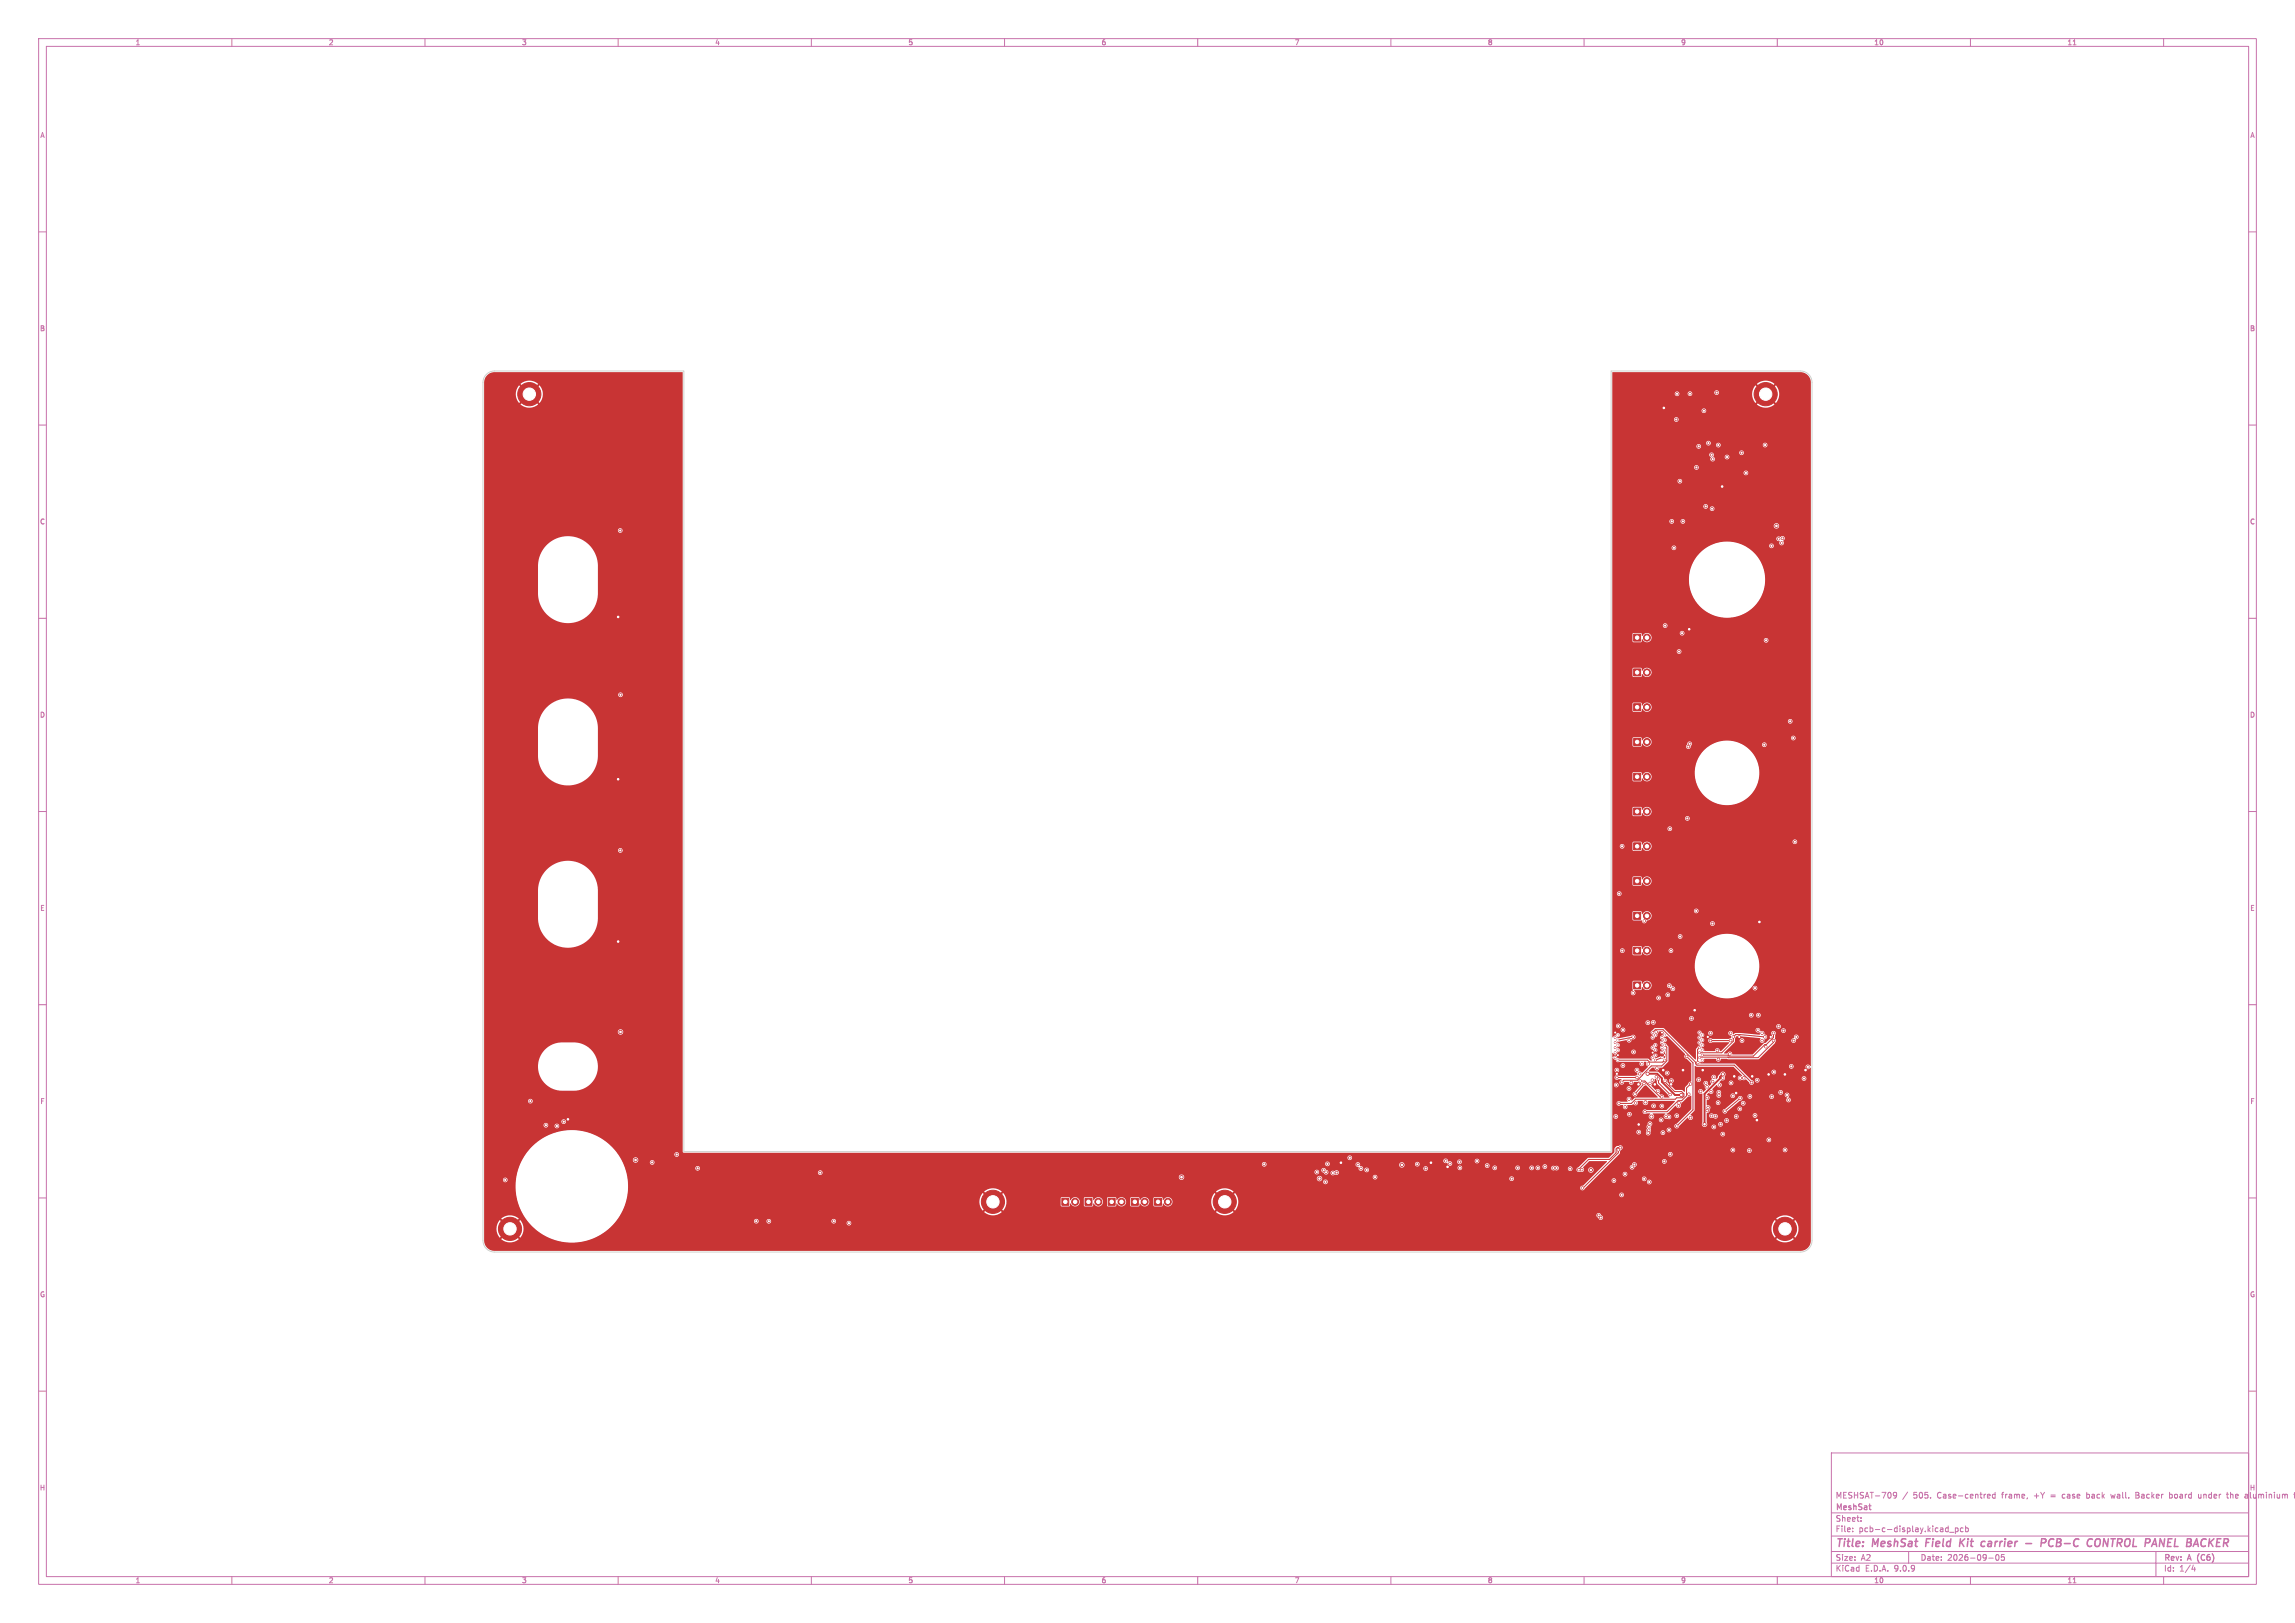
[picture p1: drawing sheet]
<svg xmlns="http://www.w3.org/2000/svg" width="594mm" height="420mm" viewBox="0 0 594 420" stroke-linecap="round" stroke-linejoin="round" font-family="sans-serif">
<defs><g id="words">
<g font-size="2.8" fill="#c872ab">
<text x="475" y="400.9">Title:</text>
<text x="484.7" y="400.9">MeshSat</text>
<text x="499.3" y="400.9">Field</text>
<text x="508.8" y="400.9">Kit</text>
<text x="515.3" y="400.9">carrier</text>
<text x="527.5" y="400.9">-</text>
<text x="532.3" y="400.9">PCB-C</text>
<text x="545.1" y="400.9">CONTROL</text>
<text x="560.8" y="400.9">PANEL</text>
<text x="572.4" y="400.9">BACKER</text>
</g>
<g font-size="2.1" fill="#c872ab">
<text x="475" y="388">MESHSAT-709</text>
<text x="495.2" y="388">505.</text>
<text x="501.5" y="388">Case-centred</text>
<text x="518.4" y="388">frame,</text>
<text x="526.8" y="388">+Y</text>
<text x="531.3" y="388">=</text>
<text x="534.4" y="388">case</text>
<text x="540.8" y="388">back</text>
<text x="547.4" y="388">wall.</text>
<text x="553.9" y="388">Backer</text>
<text x="562.7" y="388">board</text>
<text x="570.4" y="388">under</text>
<text x="578" y="388">the</text>
<text x="582.7" y="388">aluminium</text>
<text x="475" y="394">Sheet:</text>
<text x="475" y="391.2">MeshSat</text>
<text x="475" y="396.7">File:</text>
<text x="481.1" y="396.7">pcb-c-display.kicad_pcb</text>
<text x="475" y="406.9">KiCad</text>
<text x="475" y="404.1">Size:</text>
<text x="481.7" y="404.1">A2</text>
<text x="482.7" y="406.9">E.D.A.</text>
<text x="490.3" y="406.9">9.0.9</text>
<text x="497" y="404.1">Date:</text>
<text x="504" y="404.1">2026-09-05</text>
<text x="560" y="404.3">Rev:</text>
<text x="560" y="406.9">Id:</text>
<text x="564.1" y="406.9">1/4</text>
<text x="566.4" y="404.3">A</text>
<text x="569.4" y="404.3">(C6)</text>
</g>
<g font-size="1.8" fill="#c872ab">
<text x="35" y="11.9">1</text>
<text x="85" y="11.9">2</text>
<text x="135" y="11.9">3</text>
<text x="185" y="11.9">4</text>
<text x="235" y="11.9">5</text>
<text x="285" y="11.9">6</text>
<text x="335" y="11.9">7</text>
<text x="385" y="11.9">8</text>
<text x="435" y="11.9">9</text>
<text x="485" y="11.9">10</text>
<text x="535" y="11.9">11</text>
<text x="10.3" y="35.9">A</text>
<text x="582.4" y="35.9">A</text>
<text x="10.3" y="85.9">B</text>
<text x="582.3" y="85.9">B</text>
<text x="10.3" y="135.9">C</text>
<text x="582.3" y="135.9">C</text>
<text x="10.3" y="185.9">D</text>
<text x="582.3" y="185.9">D</text>
<text x="10.3" y="235.9">E</text>
<text x="582.3" y="235.9">E</text>
<text x="10.3" y="285.9">F</text>
<text x="582.4" y="285.9">F</text>
<text x="10.3" y="335.9">G</text>
<text x="582.3" y="335.9">G</text>
<text x="10.2" y="385.9">H</text>
<text x="582.2" y="385.9">H</text>
<text x="35" y="409.9">1</text>
<text x="85" y="409.9">2</text>
<text x="135" y="409.9">3</text>
<text x="185" y="409.9">4</text>
<text x="235" y="409.9">5</text>
<text x="285" y="409.9">6</text>
<text x="335" y="409.9">7</text>
<text x="385" y="409.9">8</text>
<text x="435" y="409.9">9</text>
<text x="485" y="409.9">10</text>
<text x="535" y="409.9">11</text>
</g>
</g></defs>
<g fill="none" stroke="#c872ab" stroke-width=".26">
<path d="M10 10h574v400h-574zM12 12h570v396h-570zM60 10v2M110 10v2M160 10v2M210 10v2M260 10v2M310 10v2M360 10v2M410 10v2M460 10v2M510 10v2"/>
<path d="M536.6 11.6h.7M560 10v2M10 60h2M582 60h2M10 110h2M582 110h2M10 160h2M582 160h2M10 210h2M582 210h2M10 260h2M582 260h2"/>
<path d="M10 310h2M582 310h2M10 360h2M474 376h108v32h-108zM582 360h2M474 397.5h108M474 391.5h108M479.5 396.2v.2M479.5 395.4v.2M481.7 393.5v.2M481.7 392.7v.2M490.9 386.8l-.3 .3-.4-.1-.1-.7 .5-.1 .3 .3-.1 .8-.2 .3-.4 .1"/>
<path d="M493.7 386.1l-1.2 1.9M503.8 395.4h.4M504.2 394.9v1.5M504.2 396.3l-.4 .1M504.6 396.5h1.1M506.1 395.4h.4l.3 .3-.1 .6h-.6M506.1 395.4v1.5M508.1 395.4h-.4l-.3 .3 .1 .6h.6M508.7 395.4h.5l.3 .3-.2 .6h-.6M508.7 394.9v1.5M514.6 386.7h.4l.1 .3-.7 .2M515 387.6l-.4 .1"/>
<path d="M516.4 386.7h-.4l-.3 .3 .1 .6h.6M516.4 386.2v1.5M533.8 386.8v.7M540.1 386.2v1.5M540.1 387.6l.1 .1M540.2 386.7h-.1M546.3 386.7l.3 1 .3-.7M552.8 386.9h.5M553.3 386.2h-.5v1.5h.6M561.5 386.7l.7 .1M561.5 386.2v1.5M562.2 387.5l-.7 .1"/>
<path d="M569 386.7l.1 .9 .6-.1M569.7 386.7v1M576.2 386.7h.6M576.5 386.2v1.3l.3 .2M581.2 386.7h.5v1M581.7 387.6l-.5 .1M581.7 387l-.5 .1M593.7 386.7h.4M594.1 386.2l-.2 .2v1.3M60 408v2M110 408v2M160 408v2"/>
<path d="M210 408v2M260 408v2M310 408v2M360 408v2M410 408v2M460 408v2M474 404.5h108M474 401.5h108M494 401.5v3M510 408v2M514.7 403.2h1.2M516.7 402.4l.2-.1a.8 .8 0 0 1 .5 .7 .8 .8 0 0 1-.5 .8l-.4-.6z"/>
<path d="M518.7 402.3h-.7v.7l.7-.1v.7l-.2 .2-.5-.2M536.6 409.6h.7M558 401.5v6.5M560 408v2M567.7 405l-.4 1.1h.9M568 405.6v1"/>
</g>
<path d="M498.6 398.2l-.2 2M507.4 398.2l-.2 2M507.6 399.1l.7 1.1M508.6 398.2l-1.3 1.1M513.6 398.9l.2 .1M514.6 399.5l-.1 .6M524.3 399.4h1.5M529.4 399.1l.2-.5-.2-.3-.9-.1-.3 2M531.6 398.4a.96 .96 0 0 0-1.3 .5 .96 .96 0 0 0 .7 1.3l.4-.2M542.2 399.5l.1-.6a.71 .71 0 0 1 .5-.7 .71 .71 0 0 1 .8 .3 1.47 1.47 0 0 1-.6 1.7h-.4l-.4-.3M544.6 398.2l-.3 2M559.1 398.2l.9 2 .3-2" fill="none" stroke="#c872ab" stroke-width=".4"/>
<g fill="#c83434" stroke="#c83434" stroke-width=".26">
<path d="M422.8 200.1h1.8v1.8h-1.8z"/>
<path d="M422.8 227.1h1.8v1.8h-1.8z"/>
<path d="M422.8 236.1h1.8v1.8h-1.8z"/>
<path d="M274.8 310.1h1.8v1.8h-1.8z"/>
<path d="M422.8 191.1h1.8v1.8h-1.8z"/>
<path d="M422.8 164.1h1.8v1.8h-1.8z"/>
<path d="M422.8 173.1h1.8v1.8h-1.8z"/>
<path d="M422.8 254.1h1.8v1.8h-1.8z"/>
<path d="M298.8 310.1h1.8v1.8h-1.8z"/>
<path d="M422.8 218.1h1.8v1.8h-1.8z"/>
<path d="M286.8 310.1h1.8v1.8h-1.8z"/>
<path d="M422.8 209.1h1.8v1.8h-1.8z"/>
<path d="M422.8 245.1h1.8v1.8h-1.8z"/>
<path d="M292.8 310.1h1.8v1.8h-1.8z"/>
<path d="M280.8 310.1h1.8v1.8h-1.8z"/>
<path d="M422.8 182.1h1.8v1.8h-1.8z"/>
<circle cx="257" cy="311" r="3"/>
<circle cx="426.3" cy="201" r=".9"/>
<circle cx="426.3" cy="228" r=".9"/>
<circle cx="426.3" cy="237" r=".9"/>
<circle cx="278.3" cy="311" r=".9"/>
<circle cx="426.3" cy="192" r=".9"/>
<circle cx="426.3" cy="165" r=".9"/>
<circle cx="137" cy="102" r="3"/>
<circle cx="426.3" cy="174" r=".9"/>
<circle cx="426.3" cy="255" r=".9"/>
<circle cx="317" cy="311" r="3"/>
<circle cx="302.3" cy="311" r=".9"/>
<circle cx="462" cy="318" r="3"/>
<circle cx="426.3" cy="219" r=".9"/>
<circle cx="290.3" cy="311" r=".9"/>
<circle cx="426.3" cy="210" r=".9"/>
<circle cx="426.3" cy="246" r=".9"/>
<circle cx="296.3" cy="311" r=".9"/>
<circle cx="132" cy="318" r="3"/>
<circle cx="284.3" cy="311" r=".9"/>
<circle cx="457" cy="102" r="3"/>
<circle cx="426.3" cy="183" r=".9"/>
<circle cx="424.4" cy="277.9" r=".3"/>
<circle cx="441.5" cy="131.1" r=".3"/>
<circle cx="448.6" cy="268.3" r=".3"/>
<circle cx="456.8" cy="268.3" r=".3"/>
<circle cx="440.6" cy="274.4" r=".23"/>
<circle cx="430.2" cy="273.7" r=".22"/>
<circle cx="464.9" cy="268.3" r=".3"/>
<circle cx="427.1" cy="290.8" r=".3"/>
<circle cx="377.8" cy="302.2" r=".3"/>
<circle cx="418" cy="273.7" r=".22"/>
<circle cx="439.9" cy="272.4" r=".22"/>
<circle cx="423.3" cy="285.4" r=".3"/>
<circle cx="428.5" cy="274.3" r=".22"/>
<circle cx="411.8" cy="302.8" r=".4"/>
<circle cx="164.5" cy="300.2" r=".4"/>
<circle cx="445.9" cy="278" r=".4"/>
<circle cx="459.8" cy="136.1" r=".4"/>
<circle cx="362.8" cy="301.5" r=".4"/>
<circle cx="441.2" cy="290.9" r=".4"/>
<circle cx="445.9" cy="293.5" r=".3"/>
<circle cx="386.9" cy="302.2" r=".3"/>
<circle cx="419.7" cy="280.1" r=".3"/>
<circle cx="430.9" cy="270.5" r=".23"/>
<circle cx="355.9" cy="304.6" r=".3"/>
<circle cx="448.5" cy="297.6" r=".3"/>
<circle cx="430.2" cy="269.8" r=".22"/>
<circle cx="414.3" cy="315.1" r=".3"/>
<circle cx="441.9" cy="287.4" r=".3"/>
<circle cx="431.5" cy="277.7" r=".3"/>
<circle cx="452.8" cy="297.7" r=".3"/>
<circle cx="445" cy="280.8" r=".3"/>
<circle cx="413.8" cy="314.5" r=".3"/>
<circle cx="430.9" cy="269.2" r=".23"/>
<circle cx="432.6" cy="279.6" r=".3"/>
<circle cx="457.8" cy="295" r=".3"/>
<circle cx="442.1" cy="286.6" r=".3"/>
<circle cx="419.7" cy="309.2" r=".3"/>
<circle cx="430.2" cy="268.5" r=".22"/>
<circle cx="428.7" cy="267" r=".3"/>
<circle cx="428.7" cy="278.7" r=".3"/>
<circle cx="462" cy="297.6" r=".3"/>
<circle cx="430.9" cy="267.9" r=".23"/>
<circle cx="425.6" cy="305.1" r=".3"/>
<circle cx="144.1" cy="291.4" r=".3"/>
<circle cx="391.3" cy="305" r=".3"/>
<circle cx="141.3" cy="291.2" r=".3"/>
<circle cx="444.7" cy="285.4" r=".3"/>
<circle cx="168.8" cy="300.8" r=".3"/>
<circle cx="327.2" cy="301.3" r=".3"/>
<circle cx="130.8" cy="305.3" r=".3"/>
<circle cx="434.4" cy="286.2" r=".3"/>
<circle cx="432.5" cy="246" r=".3"/>
<circle cx="419.9" cy="246" r=".3"/>
<circle cx="418.8" cy="270.4" r=".22"/>
<circle cx="439.9" cy="268.5" r=".22"/>
<circle cx="443" cy="117.7" r=".3"/>
<circle cx="399.8" cy="301.9" r=".3"/>
<circle cx="423" cy="301.4" r=".3"/>
<circle cx="457" cy="270.9" r=".3"/>
<circle cx="443.6" cy="291.6" r=".3"/>
<circle cx="437.4" cy="101.9" r=".3"/>
<circle cx="455" cy="266.6" r=".3"/>
<circle cx="444" cy="288.9" r=".3"/>
<circle cx="450.8" cy="117.2" r=".3"/>
<circle cx="456.1" cy="267.4" r=".3"/>
<circle cx="461.1" cy="140.5" r=".3"/>
<circle cx="461.6" cy="266.7" r=".3"/>
<circle cx="445.3" cy="290.9" r=".3"/>
<circle cx="441" cy="106.3" r=".3"/>
<circle cx="460.3" cy="265.6" r=".3"/>
<circle cx="461.3" cy="139.3" r=".3"/>
<circle cx="352.2" cy="302.4" r=".3"/>
<circle cx="444.3" cy="101.6" r=".3"/>
<circle cx="445.9" cy="279" r=".3"/>
<circle cx="440.6" cy="267.9" r=".23"/>
<circle cx="430.8" cy="300.5" r=".3"/>
<circle cx="443.1" cy="131.6" r=".3"/>
<circle cx="369" cy="302.4" r=".3"/>
<circle cx="450.4" cy="284.2" r=".3"/>
<circle cx="349.3" cy="299.6" r=".3"/>
<circle cx="446.4" cy="287.6" r=".3"/>
<circle cx="447.7" cy="272.7" r=".3"/>
<circle cx="366.8" cy="301.3" r=".3"/>
<circle cx="432.3" cy="298.7" r=".3"/>
<circle cx="450.4" cy="279" r=".3"/>
<circle cx="435.4" cy="163.9" r=".3"/>
<circle cx="433.9" cy="108.6" r=".3"/>
<circle cx="432" cy="289" r=".3"/>
<circle cx="431" cy="161.9" r=".3"/>
<circle cx="437.5" cy="289.2" r=".3"/>
<circle cx="434.1" cy="101.9" r=".3"/>
<circle cx="437.8" cy="263.6" r=".3"/>
<circle cx="377.8" cy="300.6" r=".3"/>
<circle cx="418.8" cy="274.3" r=".22"/>
<circle cx="430.9" cy="274.4" r=".23"/>
<circle cx="443.3" cy="118.8" r=".3"/>
<circle cx="421.6" cy="281.7" r=".3"/>
<circle cx="428" cy="286.2" r=".3"/>
<circle cx="418.8" cy="267.8" r=".22"/>
<circle cx="419.1" cy="231.3" r=".3"/>
<circle cx="160.6" cy="267" r=".4"/>
<circle cx="427.4" cy="288.9" r=".4"/>
<circle cx="341.5" cy="305" r=".4"/>
<circle cx="425.9" cy="285.3" r=".4"/>
<circle cx="435.2" cy="283.4" r=".4"/>
<circle cx="426.4" cy="277.9" r=".4"/>
<circle cx="305.8" cy="304.6" r=".4"/>
<circle cx="343.6" cy="301.2" r=".3"/>
<circle cx="137.3" cy="284.9" r=".3"/>
<circle cx="423.2" cy="283.1" r=".3"/>
<circle cx="425.5" cy="280.4" r=".3"/>
<circle cx="462.5" cy="283.4" r=".3"/>
<circle cx="426.8" cy="291.6" r=".3"/>
<circle cx="428.5" cy="270.4" r=".22"/>
<circle cx="419" cy="285.5" r=".3"/>
<circle cx="145.9" cy="290.3" r=".3"/>
<circle cx="431" cy="279.8" r=".3"/>
<circle cx="418.9" cy="297.5" r=".3"/>
<circle cx="409.6" cy="307.4" r=".3"/>
<circle cx="421.7" cy="288.3" r=".3"/>
<circle cx="419.8" cy="219" r=".3"/>
<circle cx="418" cy="268.5" r=".22"/>
<circle cx="457.1" cy="165.7" r=".3"/>
<circle cx="430" cy="289.8" r=".3"/>
<circle cx="433.2" cy="141.8" r=".3"/>
<circle cx="419.4" cy="297" r=".3"/>
<circle cx="402.1" cy="302.3" r=".3"/>
<circle cx="408.6" cy="302.7" r=".3"/>
<circle cx="402.9" cy="302.3" r=".3"/>
<circle cx="430.4" cy="293.1" r=".3"/>
<circle cx="440.2" cy="282.4" r=".3"/>
<circle cx="426.6" cy="293.2" r=".3"/>
<circle cx="195.7" cy="316" r=".3"/>
<circle cx="353.7" cy="302.7" r=".3"/>
<circle cx="453.3" cy="262.7" r=".3"/>
<circle cx="455.1" cy="262.7" r=".3"/>
<circle cx="406.4" cy="302.4" r=".3"/>
<circle cx="422.4" cy="302.1" r=".3"/>
<circle cx="458.5" cy="141.3" r=".3"/>
<circle cx="441.8" cy="281.2" r=".3"/>
<circle cx="432" cy="292.4" r=".3"/>
<circle cx="426.7" cy="292.5" r=".3"/>
<circle cx="409.4" cy="302.7" r=".3"/>
<circle cx="199" cy="316" r=".3"/>
<circle cx="463.3" cy="186.7" r=".3"/>
<circle cx="459.1" cy="277.4" r=".3"/>
<circle cx="458.5" cy="283.8" r=".3"/>
<circle cx="418" cy="271.1" r=".22"/>
<circle cx="418.9" cy="265.5" r=".3"/>
<circle cx="420.6" cy="286.4" r=".3"/>
<circle cx="418.8" cy="269.1" r=".22"/>
<circle cx="422.7" cy="268.4" r=".3"/>
<circle cx="434.6" cy="285.4" r=".3"/>
<circle cx="432.1" cy="255.1" r=".3"/>
<circle cx="430.9" cy="271.8" r=".23"/>
<circle cx="433" cy="255.9" r=".3"/>
<circle cx="434.6" cy="168.6" r=".3"/>
<circle cx="452.9" cy="283.7" r=".3"/>
<circle cx="420.1" cy="266.5" r=".3"/>
<circle cx="418.8" cy="271.7" r=".22"/>
<circle cx="429.3" cy="279.2" r=".3"/>
<circle cx="432.3" cy="283.2" r=".3"/>
<circle cx="428.5" cy="271.7" r=".22"/>
<circle cx="351.4" cy="301.4" r=".3"/>
<circle cx="428.8" cy="276.4" r=".3"/>
<circle cx="427.1" cy="280.4" r=".3"/>
<circle cx="418.5" cy="278.8" r=".3"/>
<circle cx="423.7" cy="278.8" r=".3"/>
<circle cx="439.1" cy="121" r=".3"/>
<circle cx="441.9" cy="284" r=".3"/>
<circle cx="437.3" cy="192.5" r=".3"/>
<circle cx="450.3" cy="286.9" r=".3"/>
<circle cx="444.5" cy="271.8" r=".3"/>
<circle cx="343.1" cy="305.8" r=".3"/>
<circle cx="451.2" cy="285.5" r=".3"/>
<circle cx="451.3" cy="278.9" r=".3"/>
<circle cx="426.9" cy="305.9" r=".3"/>
<circle cx="340.8" cy="303.3" r=".3"/>
<circle cx="215.8" cy="316" r=".3"/>
<circle cx="417.7" cy="305.5" r=".3"/>
<circle cx="442.9" cy="282.5" r=".3"/>
<circle cx="456.7" cy="192.7" r=".3"/>
<circle cx="439.6" cy="279.4" r=".3"/>
<circle cx="441.5" cy="280.3" r=".3"/>
<circle cx="343.2" cy="303.4" r=".3"/>
<circle cx="444.9" cy="282.7" r=".3"/>
<circle cx="345" cy="303.5" r=".3"/>
<circle cx="219.7" cy="316.5" r=".3"/>
<circle cx="436.7" cy="211.8" r=".3"/>
<circle cx="432.2" cy="214.5" r=".3"/>
<circle cx="427.9" cy="264.6" r=".3"/>
<circle cx="430.2" cy="271.1" r=".22"/>
<circle cx="418.5" cy="276.9" r=".3"/>
<circle cx="446.9" cy="290" r=".3"/>
<circle cx="423.7" cy="276.9" r=".3"/>
<circle cx="439.7" cy="115.5" r=".3"/>
<circle cx="427.7" cy="279.5" r=".3"/>
<circle cx="437.1" cy="283.1" r=".3"/>
<circle cx="448.5" cy="283.6" r=".3"/>
<circle cx="444.9" cy="283.5" r=".3"/>
<circle cx="437.6" cy="280.5" r=".3"/>
<circle cx="425.7" cy="287.7" r=".3"/>
<circle cx="449.4" cy="288.9" r=".3"/>
<circle cx="448" cy="280.2" r=".3"/>
<circle cx="443.3" cy="279.9" r=".3"/>
<circle cx="424.9" cy="275.3" r=".3"/>
<circle cx="427.8" cy="271.1" r=".22"/>
<circle cx="424.5" cy="279.7" r=".3"/>
<circle cx="430.1" cy="283.8" r=".3"/>
<circle cx="464.6" cy="217.8" r=".3"/>
<circle cx="467.9" cy="276.1" r=".3"/>
<circle cx="422.7" cy="256.9" r=".3"/>
<circle cx="418" cy="269.8" r=".22"/>
<circle cx="440.6" cy="273.1" r=".23"/>
<circle cx="428.5" cy="273" r=".22"/>
<circle cx="460.4" cy="139.4" r=".3"/>
<circle cx="459" cy="267.4" r=".3"/>
<circle cx="464.2" cy="269.3" r=".3"/>
<circle cx="459" cy="269.3" r=".3"/>
<circle cx="439.9" cy="273.7" r=".22"/>
<circle cx="456.9" cy="115.2" r=".3"/>
<circle cx="427.8" cy="273.7" r=".22"/>
<circle cx="430.1" cy="286.2" r=".3"/>
<circle cx="422.2" cy="280.1" r=".3"/>
<circle cx="425.6" cy="238.3" r=".3"/>
<circle cx="426.5" cy="264.6" r=".3"/>
<circle cx="430.2" cy="272.4" r=".22"/>
<circle cx="462.9" cy="284.6" r=".3"/>
<circle cx="429.3" cy="258.2" r=".3"/>
<circle cx="418" cy="272.4" r=".22"/>
<circle cx="422.8" cy="272.2" r=".3"/>
<circle cx="454.2" cy="288.7" r=".3"/>
<circle cx="427.7" cy="267.2" r=".22"/>
<circle cx="160.5" cy="137.3" r=".3"/>
<circle cx="212.3" cy="303.5" r=".3"/>
<circle cx="453.3" cy="280.1" r=".3"/>
<circle cx="440.6" cy="269.2" r=".23"/>
<circle cx="382.3" cy="300.4" r=".3"/>
<circle cx="439.9" cy="269.8" r=".22"/>
<circle cx="384.9" cy="301.6" r=".3"/>
<circle cx="398" cy="302.2" r=".3"/>
<circle cx="440.6" cy="270.5" r=".23"/>
<circle cx="392.8" cy="302.2" r=".3"/>
<circle cx="439.5" cy="275" r=".3"/>
<circle cx="439.9" cy="271.1" r=".22"/>
<circle cx="440.6" cy="271.8" r=".23"/>
<circle cx="396.4" cy="302.2" r=".3"/>
<circle cx="450.9" cy="269.3" r=".3"/>
<circle cx="443" cy="288.7" r=".3"/>
<circle cx="456.1" cy="269.3" r=".3"/>
<circle cx="442.2" cy="114.7" r=".3"/>
<circle cx="442.7" cy="267.4" r=".3"/>
<circle cx="447.9" cy="267.4" r=".3"/>
<circle cx="444.8" cy="115.2" r=".3"/>
<circle cx="434" cy="288.7" r=".3"/>
<circle cx="447" cy="118.3" r=".3"/>
<circle cx="431.2" cy="288.9" r=".3"/>
<circle cx="442.7" cy="269.3" r=".3"/>
<circle cx="447.9" cy="269.3" r=".3"/>
<circle cx="454.2" cy="255.7" r=".3"/>
<circle cx="439" cy="235.7" r=".3"/>
<circle cx="443.2" cy="239" r=".3"/>
<circle cx="429.1" cy="282.4" r=".3"/>
<circle cx="460.9" cy="282.7" r=".3"/>
<circle cx="434.9" cy="242.3" r=".3"/>
<circle cx="431.7" cy="257.4" r=".3"/>
<circle cx="435.6" cy="134.9" r=".3"/>
<circle cx="432.7" cy="134.9" r=".3"/>
<circle cx="451.9" cy="122.4" r=".3"/>
<circle cx="418.2" cy="288.9" r=".3"/>
<circle cx="463.6" cy="276" r=".3"/>
<circle cx="466.9" cy="279.1" r=".3"/>
<circle cx="464.2" cy="191" r=".3"/>
<circle cx="434.8" cy="124.5" r=".3"/>
<circle cx="426.6" cy="275.3" r=".3"/>
<circle cx="180.6" cy="302.3" r=".3"/>
<circle cx="428.5" cy="267.8" r=".22"/>
<circle cx="421.6" cy="284.4" r=".3"/>
<circle cx="375.3" cy="301.1" r=".3"/>
<circle cx="160.6" cy="179.8" r=".3"/>
<circle cx="437" cy="193.2" r=".3"/>
<circle cx="444.8" cy="274.1" r=".3"/>
<circle cx="443.5" cy="278.7" r=".3"/>
<circle cx="345.9" cy="303.4" r=".3"/>
<circle cx="420.6" cy="303.8" r=".3"/>
<circle cx="342.6" cy="302.8" r=".3"/>
<circle cx="434" cy="291.4" r=".3"/>
<circle cx="436.5" cy="273.4" r=".3"/>
<circle cx="439.9" cy="267.2" r=".22"/>
<circle cx="160.6" cy="220.1" r=".3"/>
<circle cx="454.8" cy="279.5" r=".3"/>
<circle cx="420" cy="275.7" r=".3"/>
<circle cx="427.7" cy="268.5" r=".22"/>
<circle cx="374.2" cy="300.4" r=".3"/>
<circle cx="175.1" cy="298.8" r=".3"/>
<circle cx="418.3" cy="280.8" r=".3"/>
<circle cx="424.1" cy="293" r=".3"/>
<circle cx="421.7" cy="269.2" r=".3"/>
<circle cx="462" cy="278" r=".4"/>
<circle cx="440.7" cy="276.9" r=".4"/>
<circle cx="442" cy="268.3" r=".3"/>
<circle cx="347.1" cy="300.9" r=".4"/>
<circle cx="455.4" cy="238.6" r=".4"/>
<circle cx="454.7" cy="289.9" r=".4"/>
<circle cx="430.5" cy="276.9" r=".4"/>
<circle cx="449.3" cy="282.9" r=".4"/>
<circle cx="370.4" cy="300.9" r=".4"/>
<circle cx="450.2" cy="268.3" r=".3"/>
<circle cx="418" cy="267.2" r=".22"/>
<circle cx="428.3" cy="280.6" r=".4"/>
<circle cx="445.7" cy="125.9" r=".4"/>
<circle cx="427.8" cy="272.4" r=".22"/>
<circle cx="432.5" cy="280.6" r=".4"/>
<circle cx="438.6" cy="261.4" r=".4"/>
<circle cx="435.6" cy="276.9" r=".4"/>
<circle cx="418.5" cy="277.9" r=".3"/>
<circle cx="147" cy="289.7" r=".4"/>
<circle cx="467.3" cy="276.9" r=".4"/>
<circle cx="430.7" cy="105.6" r=".4"/>
<circle cx="437.2" cy="162.8" r=".4"/>
<circle cx="424.1" cy="280.6" r=".4"/>
<circle cx="160" cy="243.7" r=".4"/>
<circle cx="430.2" cy="267.2" r=".22"/>
<circle cx="160" cy="201.7" r=".4"/>
<circle cx="418.8" cy="273" r=".22"/>
<circle cx="453.5" cy="278.5" r=".4"/>
<circle cx="458.3" cy="268.3" r=".3"/>
<circle cx="430.9" cy="273.1" r=".23"/>
<circle cx="424.1" cy="291" r=".4"/>
<circle cx="448.9" cy="278.5" r=".4"/>
<circle cx="160" cy="159.7" r=".4"/>
<circle cx="374.7" cy="302" r=".4"/>
<circle cx="457.8" cy="278" r=".4"/>
</g>
<g fill="none" stroke="#c83434" stroke-width=".26">
<path d="M418.5 278.8h5.2M418.7 274.4h7.8l.5 .5h3.4l.5-.5M422.7 268.4l-4 .8M424.5 279.7h1.2l3.9 4.1h.5M427.8 267.2l.6-.7h2l8.5 8.4v.4l.3 .3h9.7l4.4 4.5M429.3 279.2v1l3 3M430.2 273.7l-1.7 .7M430.9 270.5l.5 .5v3.5l-1.3 1.3h-2.7l-3.6 3.7h-3.5l-.6 .6M431 279.8v.2l2.4 2.5h1.8l.6 .6v.6l-.4 .4h-1.4l-.4 .4h-10.3l-1.1 1h-3.2M436.5 273.4l1.7 1.6v12.2l-4.2 4.2M439.9 272.4h.1M439.9 271.1l-.5 .5 .1 3.4"/>
<path d="M442.7 269.3h5.2M456.8 268.3l-7.6-.6-.6 .6v1.1l-3 3h-5.7M459 267.4v1.1l-1.8 1.8h-.4l-3 3-13.2-.2M459 269.3v.4l-4 4-15-.1-.1 .1M418.9 297.5v.8l-9.3 9.1M419.4 297h-.8l-.3 .3v1l-1.7 1.7h-5.4l-2.6 2.7M425.5 280.4l-2.3 2.7M437.6 280.5l-1.1 1v2.1l-1.2 1.2h-1l-2.8 2.9h-5.8M450.4 284.2l-4 3.4"/>
</g>
<path d="M426.4 277.9h2.5l1.2 1.2v.9l3.4 3.4h1.7M427.8 272.4h1.4l.7 .7h1M445.9 278l-.7 .7v.4l-4 4v7.8M445.9 278h.1" fill="none" stroke="#c83434" stroke-width=".5"/>
<g fill="#c83434">
<path d="M126.1 97.1l1-.6 .9-.2 48.7 .1 .1 201.8 240.2 .1 .3-.3v-3.1h39.9v.2a.61 .61 0 0 0 .9 .4 .61 .61 0 0 0 0-1 .61 .61 0 0 0-.9 .4h-39.9v-2h6.2v.1a.6 .6 0 0 0 .6 .6 .6 .6 0 0 0 .6-.5h1.3v.2a.6 .6 0 0 0 .7 .5 .6 .6 0 0 0 .5-.8h2.6v.2a.6 .6 0 0 0 .5 .5 .6 .6 0 0 0 .6-.3h14.4v.2a.61 .61 0 0 0 .9 .4 .61 .61 0 0 0 0-1 .61 .61 0 0 0-.9 .4l-14.3-.1a.61 .61 0 0 0-.4-.8 .61 .61 0 0 0-.8 .5l-2.6-.1 .1-.6h4.1v.2a.61 .61 0 0 0 .9 .4 .61 .61 0 0 0 0-1 .61 .61 0 0 0-.9 .4h-4.1v-.9a.67 .67 0 0 0 .3-.9 .67 .67 0 0 0-.9-.3 .67 .67 0 0 0-.3 .9l-.2 .4 .1 .5-.3 1.1h-1.3a.6 .6 0 0 0-.4-.7 .6 .6 0 0 0-.8 .5h-6.2v-3.2h12.1v.2a.61 .61 0 0 0 .9 .4 .61 .61 0 0 0 0-1 .61 .61 0 0 0-.9 .4h-12.1v-.9h.3v.2a.61 .61 0 0 0 .9 .4 .61 .61 0 0 0 0-1 .61 .61 0 0 0-.9 .4h-.3v-.5h3.8v.1a.61 .61 0 0 0 1 .5 .61 .61 0 0 0 0-1.1 .61 .61 0 0 0-1 .5h-3.8v-6.7h3.7v.2a.61 .61 0 0 0 .9 .4 .61 .61 0 0 0 0-1 .61 .61 0 0 0-.9 .4h-3.7v-.9h.4v.2a.61 .61 0 0 0 1 .4 .61 .61 0 0 0 0-1 .61 .61 0 0 0-1 .4h-.4v-3.9h.6v.2a.61 .61 0 0 0 .9 .4 .61 .61 0 0 0 0-1 .61 .61 0 0 0-.9 .4h-.6v-1.1h2.1v.1a.61 .61 0 0 0 1 .4 .61 .61 0 0 0 0-1 .61 .61 0 0 0-1 .5h-2.1v-1.9l.9 .4 .1 .5 .4 .2 5.7-.1a.65 .65 0 0 0 .1 .9 .65 .65 0 0 0 .9 0 .65 .65 0 0 0 0-.9h.7a.94 .94 0 0 0 .4 1.3l-1.4 1.5-.5-.3a.46 .46 0 0 1-.4-.7 .62 .62 0 0 0-1.1 .1 .62 .62 0 0 0 .7 .9v.6l-.6 .2h-4.3a.61 .61 0 0 0-.9 .1 .61 .61 0 0 0 .1 .8 .61 .61 0 0 0 .9 0l.7 .1a.65 .65 0 0 0-.6 .7 .65 .65 0 0 0 .7 .6 .65 .65 0 0 0 .6-.7h1.2a.69 .69 0 0 0 .7 .7 .69 .69 0 0 0 .6-.7h1l.4 .3 .6 .1-1.8 2.1a.62 .62 0 0 0-.5 .8 .62 .62 0 0 0 .7 .5 .62 .62 0 0 0 .5-.8l1.7-2 .5-.2 3.1 3.1-5.8 .1-1 .8a.64 .64 0 0 0-.6-1 .64 .64 0 0 0-.5 1v.3h-1.8a.61 .61 0 0 0-.9 .1 .61 .61 0 0 0 .1 .8 .61 .61 0 0 0 .9 0h.6a.64 .64 0 0 0 .4 1 .64 .64 0 0 0 .7-.9h6.2v.3a.6 .6 0 0 0 .7 .4 .6 .6 0 0 0 .5-.6h.9v.1a.61 .61 0 0 0 .9 .4 .61 .61 0 0 0 0-1 .61 .61 0 0 0-.9 .5l-.9-.1a.61 .61 0 0 0-.6-.5 .61 .61 0 0 0-.6 .5h-6.2l1.1-.1 .4-.3a.68 .68 0 0 0 1 .2 .68 .68 0 0 0 .1-1h1.4a.76 .76 0 0 0 .7 1.1 .76 .76 0 0 0 .7-1.1h6.8l.1 .1-2.2 2.3h-5.1a.62 .62 0 0 0-.9-.1 .62 .62 0 0 0 0 .9 .62 .62 0 0 0 .9 0l.9 .2a.73 .73 0 0 0-.2 1.1 .73 .73 0 0 0 1.2-.1 .73 .73 0 0 0-.4-1.1h3.4a.71 .71 0 0 0-.5 .9 .71 .71 0 0 0 1 .4 .6 .6 0 0 0 .8-.1 .6 .6 0 0 0 0-.8h1v.2a.61 .61 0 0 0 .9 .4 .61 .61 0 0 0 0-1 .61 .61 0 0 0-.9 .4h-1l-1.1-.4 2.4-2.1a.69 .69 0 0 0 .9 .6 .69 .69 0 0 0 .5-.9l.1-.5 1.7-1.5 .8-.2v3.4l-3.7 3.8a.62 .62 0 0 0-.6 .6 .62 .62 0 0 0 .6 .6 .62 .62 0 0 0 .6-.6l2.2-2.2a.65 .65 0 0 0 .8 .6 .65 .65 0 0 0 .4-.9l-.5-.4 1.1-1.2v-4.9h1v.1a.82 .82 0 0 0 1 .5v7.5a.72 .72 0 0 0 0 .9 .72 .72 0 0 0 .9 .1h1.5v.2a.61 .61 0 0 0 .9 .4 .61 .61 0 0 0 0-1 .61 .61 0 0 0-.9 .4h-1.5l.4-.6h2.8a.61 .61 0 0 0 .8 .6 .61 .61 0 0 0 .3-1 .61 .61 0 0 0-1 .2l-.1 .2h-2.8l-.2-1h4.6a.61 .61 0 0 0 .8 .6 .61 .61 0 0 0 .2-1 .61 .61 0 0 0-1 .2v.2h-4.6v-1.3h.7l.3 .7 .8-.1a.61 .61 0 0 0 .7 .3 .61 .61 0 0 0 .4-.7h4.2v.2a.6 .6 0 0 0 .8 .5 .6 .6 0 0 0 .3-.9h3.7v.1a.61 .61 0 0 0 1 .5 .61 .61 0 0 0 0-1 .61 .61 0 0 0-1 .4h-3.7a.61 .61 0 0 0-.7-.3 .61 .61 0 0 0-.4 .5h-4.2a.78 .78 0 0 0-1.1-.4v-.1a.61 .61 0 0 0-.7-.2 .61 .61 0 0 0-.4 .5h-.7v-.5l.5-.2 .3-.4h3.3a.62 .62 0 0 0 .6 .7 .62 .62 0 0 0 .7-.6l.8-.7h1.8a.61 .61 0 0 0 .8 .6 .61 .61 0 0 0 .2-1 .61 .61 0 0 0-1 .2v.2h-1.8l1.7-1.5h1v.2a.61 .61 0 0 0 .9 .4 .61 .61 0 0 0 0-1 .61 .61 0 0 0-.9 .4h-1l.8-.6a.6 .6 0 0 0 .6-.5 .6 .6 0 0 0-.3-.6h1.6v.3a.6 .6 0 0 0 .7 .3 .6 .6 0 0 0 .5-.6h4.4v.1a.61 .61 0 0 0 1 .5 .61 .61 0 0 0 0-1 .61 .61 0 0 0-1 .4h-4.4a.61 .61 0 0 0-.6-.6 .61 .61 0 0 0-.6 .6l-1.7-.1a.65 .65 0 0 0-.8 .6l-3.3 2.7-.4 .2-.3 .4h-3.3v-.4a.67 .67 0 0 0 .1-.8 .67 .67 0 0 0-.8-.3l-.1-.7h2.4a.61 .61 0 0 0 .8 .6 .61 .61 0 0 0 .2-1 .61 .61 0 0 0-1 .2v.2h-2.4v-.6a.67 .67 0 0 0 .8-.7 .67 .67 0 0 0-.7-.6l.4-.6 .2 .1a.6 .6 0 0 0 .6 .2 .6 .6 0 0 0 .5-.5h.8l.1 .5a.61 .61 0 0 0 .3 .9 .61 .61 0 0 0 .8-.5h2.4v.1a.61 .61 0 0 0 .9 .5 .61 .61 0 0 0 0-1.1 .61 .61 0 0 0-.9 .5h-2.4v-.9h14.8l.2 .6 1.4 .1 .2 .4 .5 .3a.63 .63 0 0 0-.3 .9 .63 .63 0 0 0 .9 .2 .63 .63 0 0 0 .1-.9l-.4-.2a.63 .63 0 0 0 0-1.1 .63 .63 0 0 0-1 .4h-.9l.1-.1a.61 .61 0 0 0 .2-1 .61 .61 0 0 0-1 .4h-14.8a.61 .61 0 0 0-.6-.5 .61 .61 0 0 0-.6 .5h-.8l-.3-.7 1.2-1.1a.64 .64 0 0 0 .6 .6 .64 .64 0 0 0 .6-.6 .64 .64 0 0 0-.5-.7h2.3v.2a.61 .61 0 0 0 1 .4 .61 .61 0 0 0 0-1 .61 .61 0 0 0-1 .4h-2.3l.4-.6a.69 .69 0 0 0 .9-.1 .69 .69 0 0 0 0-.9 .71 .71 0 0 0-.2-1.1 .71 .71 0 0 0-1 .5l-.5 .5-.1 .5-.6 .3a.65 .65 0 0 0 0-.9 .65 .65 0 0 0-.9 0 .65 .65 0 0 0 0 1 .79 .79 0 0 0-.2 1.3l-.4 .4-.4-.3a.67 .67 0 0 0-.3-.9 .67 .67 0 0 0-.9 .3 .67 .67 0 0 0 .4 .9v.5l.3 .4-.7 .6a.71 .71 0 0 0-.6-.6 .71 .71 0 0 0-.7 .5h-1v-3.1h.4v.2a.61 .61 0 0 0 1 .4 .61 .61 0 0 0 0-1 .61 .61 0 0 0-1 .4h-.4v-3.4l.2-.1 .4 .3h9.4l2.3 2.3a.75 .75 0 0 0-.8 .1 .75 .75 0 0 0-.3 .7 .88 .88 0 0 0 1.2 .2l.4 .1 .5-.2 .8 .9a.61 .61 0 0 0 .7 .5 .61 .61 0 0 0 .6-.7 .61 .61 0 0 0-.7-.5h.9v.1a.6 .6 0 0 0 1 .4 .6 .6 0 0 0-.1-1h11.2v.2a.61 .61 0 0 0 1 .4 .61 .61 0 0 0 0-1 .61 .61 0 0 0-1 .4l-11.6-.1-.5 .6h-.9l-2.1-2.2h7.3a.61 .61 0 0 0 .8 .7 .61 .61 0 0 0 .2-1 .61 .61 0 0 0-1 .2v.1h-7.3l-1.5-1.4h13.3a.61 .61 0 0 0 .8 .6 .61 .61 0 0 0 .3-1 .61 .61 0 0 0-1 .2l-.1 .2h-13.3l-.8-.7h-8.7l-.1-.4a.63 .63 0 0 0 .8 0 .63 .63 0 0 0 .2-.8h3a.69 .69 0 0 0 .7 .7 .69 .69 0 0 0 .7-.7l9.6 .1 4.3-4.1 .2-.8h4v.2a.64 .64 0 0 0 .9 .4 .64 .64 0 0 0 .3-.8 .64 .64 0 0 0 .7-.8 .64 .64 0 0 0-.9-.5 .64 .64 0 0 0-.3 .9l-.4 .2-.3 .4h-4l-.2-.4 .1-1a.62 .62 0 0 0-.1-.9 .62 .62 0 0 0-.9 .1 .62 .62 0 0 0 .1 .9v.4l-1.6 1.5-.5 .2-2.9 2.9h-5.2a.69 .69 0 0 0-.6-.8 .69 .69 0 0 0-.8 .5l-.8-.1 2.8-2.8 .1-.5h1.2v.2a.61 .61 0 0 0 .9 .4 .61 .61 0 0 0 0-1 .61 .61 0 0 0-.9 .4h-1.2l.2-.9 1.1-.1 5.3 .5a.65 .65 0 0 0-.1 .9 .65 .65 0 0 0 .8 .2 .65 .65 0 0 0 .3-.8 .65 .65 0 0 0 .7-.7 .65 .65 0 0 0-.7-.6 .68 .68 0 0 0-.3-.8 .68 .68 0 0 0-.8 0v-.3h5.4a.61 .61 0 0 0 .8 .7 .61 .61 0 0 0 .3-1 .61 .61 0 0 0-1 .2l-.1 .1h-5.4a.62 .62 0 0 0-.9-.5 .62 .62 0 0 0-.2 1 .62 .62 0 0 0 .9 0v.7l-5-.5h-1.2l-.6 .4a.63 .63 0 0 0-.3-.9 .63 .63 0 0 0-.9 .4 .63 .63 0 0 0 .4 .8 .45 .45 0 0 1 .2 .5 .45 .45 0 0 1-.4 .3h-4.4a.62 .62 0 0 0-.9 0 .62 .62 0 0 0 0 .9 .62 .62 0 0 0 .9 0h4.3l-2.1 2.3a.39 .39 0 0 1-.4-.5 .71 .71 0 0 0-.8-.2 .71 .71 0 0 0-.4 .7h-2.7a.79 .79 0 0 0-.7-.9v-.1a.62 .62 0 0 0 .6-.6 .62 .62 0 0 0-.6-.6l.1-.1a.58 .58 0 0 0 .5-.6 .58 .58 0 0 0-.6-.6 .61 .61 0 0 0 .7-.4 .61 .61 0 0 0-.4-.8h-.3h1.7v.2a.61 .61 0 0 0 1 .4 .61 .61 0 0 0 0-1 .61 .61 0 0 0-1 .4h-1.7a.53 .53 0 0 0-.6-.5 .53 .53 0 0 0-.4 .6 .53 .53 0 0 0 .6 .4v.1a.6 .6 0 0 0-.6 .4 .6 .6 0 0 0 .4 .7l.2 .2a.62 .62 0 0 0-.5 .6 .62 .62 0 0 0 .5 .7l-.4 .2-.6 .7-.1 2.7-.1 .1-8.1-8.1-2.3-.1-.8 .7a.61 .61 0 0 0-.3 .7 .61 .61 0 0 0 .6 .4v.1a.6 .6 0 0 0-.6 .4 .6 .6 0 0 0 .4 .7 .56 .56 0 0 0 .6-.6h.1a.78 .78 0 0 0 .6-.9l.3-.6h.9l.4 .4-.3 .6a.6 .6 0 0 0-.6 .4 .6 .6 0 0 0 .4 .7l.2 .2a.62 .62 0 0 0-.5 .6 .62 .62 0 0 0 .5 .7 .6 .6 0 0 0-.6 .4 .6 .6 0 0 0 .4 .7l.2 .2a.56 .56 0 0 0-.6 .5 .56 .56 0 0 0 .6 .6 .56 .56 0 0 0 .5-.6l.2 .1v1.3l-.2 .1a.63 .63 0 0 0-.4-.6 .63 .63 0 0 0-.7 .2l-1.1 .4-.3-.2a.57 .57 0 0 0 .7-.5 .57 .57 0 0 0-.6-.6 .57 .57 0 0 0-.5 .7 .54 .54 0 0 0-.7 .3 .54 .54 0 0 0 .4 .7v.2a.73 .73 0 0 1-1-.4l-8-.2a.64 .64 0 0 0-.5-.6 .64 .64 0 0 0-.7 .4v-1.1a.68 .68 0 0 0 .7 .4 .68 .68 0 0 0 .6-.6l3.5-.2v.2a.61 .61 0 0 0 .9 .4 .61 .61 0 0 0 0-1 .61 .61 0 0 0-.9 .4h-3a.74 .74 0 0 0-.6-1l8.6-.1a.74 .74 0 0 0 .7 .7 .53 .53 0 0 0 .7 .5 .53 .53 0 0 0 .4-.7 .53 .53 0 0 0-.7-.3v-.2a.56 .56 0 0 0 .6-.6 .56 .56 0 0 0-.6-.5 .56 .56 0 0 0-.4 .7l-.5 .1-.2 .3h-8.6a.62 .62 0 0 0 .6-.6 .62 .62 0 0 0-.6-.6l.6-.3 1.7-.3a.73 .73 0 0 0 .9 .6 .73 .73 0 0 0 .5-.9 .61 .61 0 0 0 .9-.1 .61 .61 0 0 0-.1-.9 .61 .61 0 0 0-.9 .1l-3.2 .7-.4-.2a.6 .6 0 0 0 .6-.5 .6 .6 0 0 0-.4-.7 .56 .56 0 0 0-.6 .6l-.9 .5v-2h2.2a.61 .61 0 0 0 .7 .7 .61 .61 0 0 0 .3-1 .61 .61 0 0 0-1 .2v.1h-2.2v-1h1a.6 .6 0 0 0 .5 .7 .6 .6 0 0 0 .7-.6h40.2v.2a.61 .61 0 0 0 1 .4 .61 .61 0 0 0 0-1 .61 .61 0 0 0-1 .4h-40.2v-.1a.61 .61 0 0 0-.6-.5 .61 .61 0 0 0-.6 .5h-1v-.8h8.6v.1a.6 .6 0 0 0 .7 .5 .6 .6 0 0 0 .5-.7h.2v.1a.61 .61 0 0 0 1 .5 .61 .61 0 0 0 0-1.1 .61 .61 0 0 0-1 .5l-.2-.1a.61 .61 0 0 0-.7-.4 .61 .61 0 0 0-.5 .6h-8.6v-1.1h19.9v.1a.61 .61 0 0 0 .9 .5 .61 .61 0 0 0 0-1.1 .61 .61 0 0 0-.9 .5h-19.9v-.9h35.4v.2a.61 .61 0 0 0 .7 .5 .61 .61 0 0 0 .5-.7h.6v.2a.61 .61 0 0 0 .9 .4 .61 .61 0 0 0 0-1 .61 .61 0 0 0-.9 .4h-.6l-.1-.1a.61 .61 0 0 0-.6-.4 .61 .61 0 0 0-.5 .5h-35.4v-4.4h11.4v.1a.61 .61 0 0 0 .9 .5 .61 .61 0 0 0 0-1.1 .61 .61 0 0 0-.9 .5h-11.4v-1.3h4.8v.1a.6 .6 0 0 0 .4 .5 .6 .6 0 0 0 .6-.1h8v.1a.61 .61 0 0 0 .9 .4 .61 .61 0 0 0 0-1 .61 .61 0 0 0-.9 .5l-7.9-.1a.72 .72 0 0 0-.2-1l1.7-.1 .2-.2 .1-.6a1.29 1.29 0 0 0 1.4 .8 1.29 1.29 0 0 0 1.1-1.2h4v.1a.86 .86 0 0 0 .9 .7 .63 .63 0 0 0 .7 .6 .63 .63 0 0 0 .5-.8 .63 .63 0 0 0-.9-.4v-.1a.61 .61 0 0 0-.6-.6 .61 .61 0 0 0-.6 .5l-4-.1a1.26 1.26 0 0 0-1.1-1.1 1.26 1.26 0 0 0-1.4 .8l-.3-.8h-1.9l-.3 .3 .2 2.2-.6 .6h-4.8v-7.2h21.3v.6a8.4 8.4 0 0 0 5.5 7.5 8.4 8.4 0 0 0 9.1-2.2h.4v.2a.61 .61 0 0 0 1 .4 .61 .61 0 0 0 0-1 .61 .61 0 0 0-1 .4h-.4l.3-.3a8.4 8.4 0 0 0-3.6-13.1 8.4 8.4 0 0 0-11.3 7.5h-21.3v-3.8h2v.2a.61 .61 0 0 0 .9 .4 .61 .61 0 0 0 0-1 .61 .61 0 0 0-.9 .4h-2v-.8h5.2v1.8l.3 .3h1.9l.2-.2 .1-.6a1.29 1.29 0 0 0 1.4 .8 1.29 1.29 0 0 0 1.1-1.3h4.4v.2a.61 .61 0 0 0 .9 .4 .61 .61 0 0 0 0-1 .61 .61 0 0 0-.9 .4h-4.4a1.26 1.26 0 0 0-1.1-1.1 1.26 1.26 0 0 0-1.4 .8l-.1-.7-.2-.1h-1.9l-.3 .3h-5.2v-2.8h17a.61 .61 0 0 0 .7 .6 .61 .61 0 0 0 .3-1 .61 .61 0 0 0-1 .2v.2h-17v-6.2h5.2l.2 2.1 2.2-.1 .2 .6 .4 .2h17.1a.61 .61 0 0 0 .8 .7 .61 .61 0 0 0 .3-1 .61 .61 0 0 0-1 .2l-.1 .1h-16.9l.4-.2 .1-.4a1.27 1.27 0 0 0 1.1-1.9 1.27 1.27 0 0 0-2.3 .2l-.3-.8h-1.9l-.3 .3h-5.2v-.5h21.1a.61 .61 0 0 0 .8 .7 .61 .61 0 0 0 .3-1 .61 .61 0 0 0-1 .2l-.1 .1h-21.1v-4.4h1.2a.61 .61 0 0 0 .8 .6 .61 .61 0 0 0 .2-1 .61 .61 0 0 0-1 .2v.2h-1.2v-4.1h5.2v1.8l.3 .3h1.9l.4-.8a1.24 1.24 0 0 0 1.9 .5 1.24 1.24 0 0 0-.1-2 1.24 1.24 0 0 0-1.9 .7l-.1-.7-.2-.1h-1.9l-.3 .3h-5.2v-8.2h1.9a.61 .61 0 0 0 .8 .7 .61 .61 0 0 0 .3-1 .61 .61 0 0 0-1 .2l-.1 .1h-1.9v-.8h5.2v1.8l.3 .3h1.9l.4-.8a1.24 1.24 0 0 0 1.9 .5 1.24 1.24 0 0 0-.1-2 1.24 1.24 0 0 0-1.9 .7l-.1-.7-.2-.1h-1.9l-.3 .3h-5.2v-.4h46.7a.61 .61 0 0 0 .7 .7 .61 .61 0 0 0 .3-1 .61 .61 0 0 0-1 .2v.1h-46.7v-3.3h14.3a.61 .61 0 0 0 .8 .6 .61 .61 0 0 0 .2-1 .61 .61 0 0 0-1 .2v.2h-14.3v-2.7h18.8a.61 .61 0 0 0 .8 .7 .61 .61 0 0 0 .3-1 .61 .61 0 0 0-1 .2l-.1 .1h-18.8v-2.6h5.2v1.8l.3 .3h1.9l.4-.8a1.24 1.24 0 0 0 1.9 .5 1.24 1.24 0 0 0-.1-2 1.24 1.24 0 0 0-1.9 .7l-.1-.7-.2-.1h-1.9l-.3 .3h-5.2v-9h5.2v1.8l.3 .3h1.9l.4-.8a1.24 1.24 0 0 0 1.9 .5 1.24 1.24 0 0 0-.1-2 1.24 1.24 0 0 0-1.9 .7l-.1-.7-.2-.1h-1.9l-.3 .3h-5.2v-.4h21.3a8.4 8.4 0 0 0 12.6 7.5 8.4 8.4 0 0 0-.2-14.6h5.1v.2a.61 .61 0 0 0 .9 .4 .61 .61 0 0 0 0-1 .61 .61 0 0 0-.9 .4h-5.2a8.4 8.4 0 0 0-12.3 7.1h-21.3v-8.6h5.2v1.9l.3 .2h1.9l.4-.8 .5 .6 .6 .2 10.2-.1a.66 .66 0 0 0 .7 .7 .66 .66 0 0 0 .6-.8 .63 .63 0 0 0-.3-1.1 .63 .63 0 0 0-.7 .8l-.3 .4h-9.7a1.2 1.2 0 0 0 .8-1.1 1.2 1.2 0 0 0-.7-1.1h36.8v.2a.61 .61 0 0 0 .9 .4 .61 .61 0 0 0 0-1 .61 .61 0 0 0-.9 .4l-37.4-.1-.6 .2-.6 .6-.1-.7-.2-.1h-1.9l-.3 .3h-5.2v-4.5h45.4a.61 .61 0 0 0 .8 .6 .61 .61 0 0 0 .3-1 .61 .61 0 0 0-1 .2l-.1 .2h-45.4v-4.5h5.2v1.8l.3 .3h1.9l.4-.8a1.24 1.24 0 0 0 1.9 .5 1.24 1.24 0 0 0-.1-2 1.24 1.24 0 0 0-1.9 .7l-.1-.7-.2-.1h-1.9l-.3 .3h-5.2v-9h5.2v1.8l.3 .3h1.9l.4-.8a1.24 1.24 0 0 0 1.9 .5 1.24 1.24 0 0 0-.1-2 1.24 1.24 0 0 0-1.9 .7l-.1-.7-.2-.1h-1.9l-.3 .3h-5.2v-4.6h16.7a.61 .61 0 0 0 .8 .7 .61 .61 0 0 0 .2-1 .61 .61 0 0 0-1 .2v.1h-16.7v-4.4h5.2v1.8l.3 .3h1.9l.4-.8a1.27 1.27 0 0 0 2.2 .2h29.2v.2a.61 .61 0 0 0 .9 .4 .61 .61 0 0 0 0-1 .61 .61 0 0 0-.9 .4h-29.2l.1-.1a1.24 1.24 0 0 0-.7-1.6 1.24 1.24 0 0 0-1.7 .7l-.1-.7-.2-.1h-1.9l-.3 .3h-5.2v-.3h17.5a.61 .61 0 0 0 .8 .6 .61 .61 0 0 0 .2-1 .61 .61 0 0 0-1 .2v.2h-17.5v-2h13.1a.61 .61 0 0 0 .8 .7 .61 .61 0 0 0 .2-1 .61 .61 0 0 0-1 .2v.1h-13.1v-12.1h19.8a9.9 9.9 0 0 0 15 8.8 9.9 9.9 0 0 0-.7-17.3h6.5v.1a.61 .61 0 0 0 .9 .5 .61 .61 0 0 0 0-1.1 .61 .61 0 0 0-.9 .5l-6.6-.1a9.9 9.9 0 0 0-14.2 8.6h-19.8v-8h15.3v.1a.61 .61 0 0 0 1 .5 .61 .61 0 0 0 0-1.1 .61 .61 0 0 0-1 .5h-15.3v-2.4h42.5l.2 .6 .6 .2a.64 .64 0 0 0 .2 .9 .64 .64 0 0 0 .9-.2 .64 .64 0 0 0-.2-.9l.2-.1a.65 .65 0 0 0 0-1 .65 .65 0 0 0-1 .1 .61 .61 0 0 0-.9 .4h-42.5v-3.1h41.8v.1a.7 .7 0 0 0 1.2 .3 .7 .7 0 0 0-.3-1.2 .7 .7 0 0 0-.9 .8h-41.8v-1.4h14.8v.2a.61 .61 0 0 0 .7 .5 .61 .61 0 0 0 .5-.7h1.7v.2a.61 .61 0 0 0 .9 .4 .61 .61 0 0 0 0-1 .61 .61 0 0 0-.9 .4h-1.7l-.1-.1a.61 .61 0 0 0-.6-.4 .61 .61 0 0 0-.5 .5h-14.8v-3.8h23.6v.3a.6 .6 0 0 0 .9 .3h.7v.1a.61 .61 0 0 0 1 .4 .61 .61 0 0 0 0-1 .61 .61 0 0 0-1 .5l-.7-.1a.61 .61 0 0 0 0-1 .61 .61 0 0 0-.9 .5h-23.6v-6.6h16.9v.2a.61 .61 0 0 0 .9 .4 .61 .61 0 0 0 0-1 .61 .61 0 0 0-.9 .4h-16.9v-2.1h34v.2a.61 .61 0 0 0 .9 .4 .61 .61 0 0 0 0-1 .61 .61 0 0 0-.9 .4h-34v-1.4h21.2v.1a.61 .61 0 0 0 .9 .5 .61 .61 0 0 0 0-1 .61 .61 0 0 0-.9 .4h-21.2v-3.3h25.1l.4 .7a.64 .64 0 0 0 0 1 .64 .64 0 0 0 1-.2 .64 .64 0 0 0-.3-.9h2.9v.1a.61 .61 0 0 0 .9 .5 .61 .61 0 0 0 0-1 .61 .61 0 0 0-.9 .4l-3-.1a.61 .61 0 0 0-.1-.9 .61 .61 0 0 0-.9 .4h-25.1v-.5h32.9v.1a.61 .61 0 0 0 .9 .5 .61 .61 0 0 0 0-1 .61 .61 0 0 0-.9 .4h-32.9v-1.7h21.8v.2a.61 .61 0 0 0 .9 .4 .61 .61 0 0 0 0-1 .61 .61 0 0 0-.9 .4h-21.8v-.8h24.3v.2a.6 .6 0 0 0 .4 .4 .6 .6 0 0 0 .6-.1h1.6v.3a.6 .6 0 0 0 .7 .4 .6 .6 0 0 0 .4-.7h11v.1a.61 .61 0 0 0 .9 .5 .61 .61 0 0 0 0-1 .61 .61 0 0 0-.9 .4h-11v-.2a.61 .61 0 0 0-.6-.3 .61 .61 0 0 0-.5 .5l-1.5-.1a.61 .61 0 0 0-.3-.9 .61 .61 0 0 0-.8 .5h-24.3v-6.1h16v.1a.61 .61 0 0 0 .9 .5 .61 .61 0 0 0 0-1.1 .61 .61 0 0 0-.9 .5h-16v-2.3h23.1v.2a.61 .61 0 0 0 .9 .4 .61 .61 0 0 0 0-1 .61 .61 0 0 0-.9 .4h-23.1v-4.4h16.2v.3a.6 .6 0 0 0 .7 .4 .6 .6 0 0 0 .5-.7h2.1v.2a.61 .61 0 0 0 .8 .4 .61 .61 0 0 0 .3-.9h5.8v.3a.61 .61 0 0 0 .6 .4 .61 .61 0 0 0 .6-.4h8.6l.2 1.4 .7 1.1 1.3-1.4 .4 .4-1.4 1.3a3.5 3.5 0 0 0 4.6 0l-1.4-1.3 .4-.4 1.3 1.4 .2-.2a3.5 3.5 0 0 0-.2-4.4l-1.3 1.4-.4-.4 1.4-1.3-.2-.2a3.5 3.5 0 0 0-4.4 .2l1.4 1.3-.4 .4-1.3-1.4-.7 1.1-.2 1h-8.6v-.1a.61 .61 0 0 0-.5-.7 .61 .61 0 0 0-.7 .5h-5.8a.61 .61 0 0 0-.6-.2 .61 .61 0 0 0-.5 .5l-2.2-.1a.61 .61 0 0 0-.6-.4 .61 .61 0 0 0-.5 .5h-16.2v-5.4l48.7-.1a2.7 2.7 0 0 1 2.7 2.7v176.8l-.1 .1a.64 .64 0 0 0-1.1-.3 .64 .64 0 0 0 .1 1.1 .64 .64 0 0 0 1-.4l.1 44.7a2.7 2.7 0 0 1-2.7 2.7h-338a2.7 2.7 0 0 1-2.7-2.7v-3.2h3.2a3.5 3.5 0 0 0 .9 2.5l1.3-1.4 .4 .4-1.4 1.3 .2 .2a3.5 3.5 0 0 0 4.4-.2l-1.4-1.3 .4-.4 1.3 1.4 .2-.2a3.5 3.5 0 0 0-.2-4.4l-1.3 1.4-.4-.4 1.4-1.3-.2-.2a3.5 3.5 0 0 0-4.4 .2l1.4 1.3-.4 .4-1.3-1.4-.7 1.1-.2 1h-3.2v-11.2h8.1v.8a14.6 14.6 0 0 0 8.8 13 14.6 14.6 0 0 0 15.5-2.6h300.8l.2 1.4 .7 1.1 1.3-1.4 .4 .4-1.4 1.3a3.5 3.5 0 0 0 4.6 0l-1.4-1.3 .4-.4 1.3 1.4 .2-.2a3.5 3.5 0 0 0-.2-4.4l-1.3 1.4-.4-.4 1.4-1.3-.2-.2a3.5 3.5 0 0 0-4.4 .2l1.4 1.3-.4 .4-1.3-1.4-.7 1.1-.2 1h-300.8l1.8-1.9h35.6l.1 .3a.6 .6 0 0 0 .7 .4 .6 .6 0 0 0 .5-.6h2v.3a.6 .6 0 0 0 .8 .3 .6 .6 0 0 0 .4-.7h15.6v.3a.6 .6 0 0 0 1 .2h2.9v.2a.61 .61 0 0 0 1 .4 .61 .61 0 0 0 0-1 .61 .61 0 0 0-1 .4h-2.8a.61 .61 0 0 0-.3-.9 .61 .61 0 0 0-.8 .4h-15.6l-.1-.1a.61 .61 0 0 0-.6-.4 .61 .61 0 0 0-.5 .6l-2-.1a.61 .61 0 0 0-.7-.5 .61 .61 0 0 0-.6 .5h-35.6a14.4 14.4 0 0 0 2.5-5.1h91.5l.2 1.4 .7 1.1 1.3-1.4 .4 .4-1.4 1.3a3.5 3.5 0 0 0 4.6 0l-1.4-1.3 .4-.4 1.3 1.4 .2-.2a3.5 3.5 0 0 0 .6-3h14.1l.2 2.1h2l.2-.2 .1-.6a1.25 1.25 0 0 0 1.9 .6 1.25 1.25 0 0 0 .1-1.9h1.5v1.8l.3 .3h1.9l.2-.2 .1-.6a1.25 1.25 0 0 0 1.9 .6 1.25 1.25 0 0 0 .1-1.9h1.5v1.8l.3 .3h1.9l.2-.2 .1-.6a1.25 1.25 0 0 0 1.9 .6 1.25 1.25 0 0 0 .1-1.9h1.5v1.8l.3 .3h1.9l.2-.2 .1-.6a1.25 1.25 0 0 0 1.9 .6 1.25 1.25 0 0 0 .1-1.9h1.5v1.8l.3 .3h1.9l.2-.2 .1-.6a1.28 1.28 0 0 0 1.5 .8 1.28 1.28 0 0 0 1-1.4h10l.2 1.4 .7 1.1 1.3-1.4 .4 .4-1.4 1.3a3.5 3.5 0 0 0 3.1 .8h95.4l.1 .5 .3 .2a.65 .65 0 0 0 .6 .6 .65 .65 0 0 0 .7-.6 .65 .65 0 0 0-.5-.7 .61 .61 0 0 0-.6-.5 .61 .61 0 0 0-.6 .5h-95.4l1.5-.8-1.4-1.3 .4-.4 1.3 1.4 .2-.2a3.5 3.5 0 0 0 .2-4h99.1v.2a.61 .61 0 0 0 .9 .4 .61 .61 0 0 0 0-1 .61 .61 0 0 0-.9 .4h-99.1l-.4-.4-1.3 1.4-.4-.4 1.4-1.3a3.5 3.5 0 0 0-4.6 0l1.4 1.3-.4 .4-1.3-1.4-.7 1.1-.2 1-10.1-.1a1.26 1.26 0 0 0-1.1-.9 1.26 1.26 0 0 0-1.3 .8l-.3-.8h-1.9l-.3 .3h-1.5a1.46 1.46 0 0 0-2 .5l-.1-.6-.2-.2h-1.9l-.3 .3-1.6-.1a1.49 1.49 0 0 0-1.9 .6l-.1-.6-.2-.2h-1.9l-.3 .3-1.6-.1a1.49 1.49 0 0 0-1.9 .6l-.1-.6-.2-.2h-1.9l-.3 .3-1.6-.1a1.49 1.49 0 0 0-1.9 .6l-.1-.6-.2-.2h-1.9l-.3 .3h-14.1l-.8-1.4-1.3 1.4-.4-.4 1.4-1.3-.2-.2a3.5 3.5 0 0 0-4.4 .2l1.4 1.3-.4 .4-1.3-1.4-.7 1.1-.2 1h-91.5l.5-2.7v-2.3h180a.61 .61 0 0 0 .7 .6 .61 .61 0 0 0 .3-1 .61 .61 0 0 0-1 .2v.2h-180l-.1-1.1h142.7a.7 .7 0 0 0 .5 .6 .7 .7 0 0 0 .8-.2h34.4v.1a.7 .7 0 0 0 1.1 .4 .7 .7 0 0 0 .2-1.1h13.2v.3a.6 .6 0 0 0 1.1 .1h34.3v.2a.61 .61 0 0 0 .9 .4 .61 .61 0 0 0 0-1 .61 .61 0 0 0-.9 .4l-34.2-.1a.61 .61 0 0 0-.4-.8 .61 .61 0 0 0-.8 .5l-13.3-.1a.7 .7 0 0 0-.8 0 .7 .7 0 0 0-.4 .7l-34.4-.1a.7 .7 0 0 0-.5-1.1 .7 .7 0 0 0-.8 .8h-142.7l-.3-1.3h49.6v.1a.61 .61 0 0 0 .7 .5 .61 .61 0 0 0 .5-.8h127.3v.2a.6 .6 0 0 0 1 .4 .6 .6 0 0 0-.1-1.1h.9l.1 .5 .4 .2a.7 .7 0 0 0 .7 .5 .7 .7 0 0 0 .6-.4h.6v.1a.69 .69 0 0 0 .5 .5 .69 .69 0 0 0 .7-.2 .63 .63 0 0 0 .8-.2 .63 .63 0 0 0-.2-.9 .63 .63 0 0 0-.9 .3 .6 .6 0 0 0-.9 .4h-.6l-.1-.5-.6-.4a.61 .61 0 0 0-.6-.4 .61 .61 0 0 0-.5 .5h-1.3l-.5 .5h-127.4a.6 .6 0 0 0-.6-.3 .6 .6 0 0 0-.5 .5h-49.6l-.3-1.1h18.2v.1a.61 .61 0 0 0 .9 .4 .61 .61 0 0 0 0-1 .61 .61 0 0 0-.9 .5h-18.2l-.9-2h2.9a.7 .7 0 0 0 1.2 .4h3.2v.2a.6 .6 0 0 0 .4 .5 .6 .6 0 0 0 .6-.2h157.4l.1 .3a.6 .6 0 0 0 .7 .4 .6 .6 0 0 0 .4-.8h15.2v.3a.6 .6 0 0 0 .7 .4 .6 .6 0 0 0 .5-.5h6.6l.3 .5 .6 .2a.64 .64 0 0 0 .2 .8 .64 .64 0 0 0 .8-.1h.4v.1a.6 .6 0 0 0 .9 .5 .6 .6 0 0 0 .1-1h14.3v.2a.6 .6 0 0 0 .8 .5 .6 .6 0 0 0 .3-.9h7.7v.2a.61 .61 0 0 0 1 .4 .61 .61 0 0 0 0-1 .61 .61 0 0 0-1 .4h-7.7a.6 .6 0 0 0-.6-.3 .6 .6 0 0 0-.5 .5h-14.3a.61 .61 0 0 0-1 .4l-.3-.1a.92 .92 0 0 0-.8-.9v-.2h10.1l.1 .2a.7 .7 0 0 0 .9 .4 .7 .7 0 0 0 .4-.9h2.7v.1a.61 .61 0 0 0 1 .5 .61 .61 0 0 0 0-1.1 .61 .61 0 0 0-1 .5l-2.7-.1a.7 .7 0 0 0-.9-.3 .7 .7 0 0 0-.5 .7l-10.1-.1a.61 .61 0 0 0-.5-.6 .61 .61 0 0 0-.7 .5h-6.6a.61 .61 0 0 0-.5-.7 .61 .61 0 0 0-.7 .5h-15.2a.61 .61 0 0 0-.7-.4 .61 .61 0 0 0-.5 .5h-157.4l.2-.5-.2-.4h204.4v.3a.86 .86 0 0 0 1.1 .4v.3a.6 .6 0 0 0 1 .2h8.6l.1 .4a.6 .6 0 0 0 .9 .2h1v.3a.61 .61 0 0 0 .7 .4 .61 .61 0 0 0 .5-.7h4.7v.3a.6 .6 0 0 0 .8 .4 .6 .6 0 0 0 .4-.7h2.4l.1 .4a.6 .6 0 0 0 .7 .3 .6 .6 0 0 0 .4-.7h.4v.2a.6 .6 0 0 0 .9 .5 .6 .6 0 0 0 .2-1h.7l.1 .3a.6 .6 0 0 0 .5 .4 .6 .6 0 0 0 .6-.3h1.1v.3a1.91 1.91 0 0 0 1.7 .3l.3-.4h2.3l.1 .4a.6 .6 0 0 0 .6 .2 .6 .6 0 0 0 .5-.4h1l.1 .3a.71 .71 0 0 0 1 .3 .59 .59 0 0 0 .9-.4h1.1v.2a.7 .7 0 0 0 1.1 .3 .7 .7 0 0 0-.2-1.2 .7 .7 0 0 0-.9 .7h-1.1l-.3-.7 1.7-1.6h4.5l-6.1 6.3a.63 .63 0 0 0-.8 .4 .63 .63 0 0 0 .3 .8 .63 .63 0 0 0 .8-.4l2.3-2.2h4.7a.6 .6 0 0 0 .4 .7 .6 .6 0 0 0 .7-.3h8.1v.2a.61 .61 0 0 0 .9 .4 .61 .61 0 0 0 0-1 .61 .61 0 0 0-.9 .4h-8.1l.1-.5-.3-.3h7a.61 .61 0 0 0 .7 .6 .61 .61 0 0 0 .3-1 .61 .61 0 0 0-1 .2v.2h-7a.6 .6 0 0 0-.9 .4h-4.7l1.6-1.6h6v.1a.61 .61 0 0 0 .9 .5 .61 .61 0 0 0 0-1.1 .61 .61 0 0 0-.9 .5h-6l1.8-1.8h6v.1a.65 .65 0 0 0 .8 .6 .65 .65 0 0 0 .5-.8 .63 .63 0 0 0 .5-.7 .63 .63 0 0 0-.8-.5 .63 .63 0 0 0-.5 .8l-.5 .5h-6l1.5-1.5h12.9v.1a.61 .61 0 0 0 .9 .5 .61 .61 0 0 0 0-1.1 .61 .61 0 0 0-.9 .5h-12.9l1.9-1.9h12.5v.2a.61 .61 0 0 0 .9 .4 .61 .61 0 0 0 0-1 .61 .61 0 0 0-.9 .4h-12.5l.1-.6 .3-.5h28.3l.1 .5a.6 .6 0 0 0 .7 .2 .6 .6 0 0 0 .4-.5h3.1v.1a.61 .61 0 0 0 .7 .5 .61 .61 0 0 0 .4-.8h8.1v.2a.61 .61 0 0 0 1 .4 .61 .61 0 0 0 0-1 .61 .61 0 0 0-1 .4l-8.1-.1a.6 .6 0 0 0-.6-.3 .6 .6 0 0 0-.5 .6h-3.1v-.2a.61 .61 0 0 0-.6-.5 .61 .61 0 0 0-.6 .5h-28.3h.2a.62 .62 0 0 0 0-1 .62 .62 0 0 0-.9 0l-.4 .1-.6 .4-.1 1.2-1.4 1.4h-5.4l-3 3-1-.1a.61 .61 0 0 0-.5-.7 .61 .61 0 0 0-.7 .6h-2.3a.67 .67 0 0 0-.4-.7 .67 .67 0 0 0-.7 .1 .6 .6 0 0 0-.9 .4h-1.1a.6 .6 0 0 0-.4-.9 .6 .6 0 0 0-.8 .5l-.8-.1a.61 .61 0 0 0-1 .4l-.4-.1a.61 .61 0 0 0-.6-.4 .61 .61 0 0 0-.6 .5h-2.4a.61 .61 0 0 0-.6-.5 .61 .61 0 0 0-.6 .5h-4.7a.61 .61 0 0 0-.6-.5 .61 .61 0 0 0-.6 .5h-1a.61 .61 0 0 0-.1-1 .61 .61 0 0 0-.9 .4h-8.6a.6 .6 0 0 0-.2-.9h1.7v.1a.6 .6 0 0 0 .7 .5 .6 .6 0 0 0 .4-.8h3.4v.1a.61 .61 0 0 0 .9 .5 .61 .61 0 0 0 0-1.1 .61 .61 0 0 0-.9 .5l-3.5-.1a.61 .61 0 0 0-.6-.2 .61 .61 0 0 0-.4 .5l-2.4-.1a.61 .61 0 0 0-.5-.7 .61 .61 0 0 0-.7 .5l-204.9-.1-.5 .5h-3.2l.2-.6-.5-.6h184v.2a.61 .61 0 0 0 1 .4 .61 .61 0 0 0 0-1 .61 .61 0 0 0-1 .4h-184a.7 .7 0 0 0-.9 .8h-2.9l-1-1.6h14.6a.61 .61 0 0 0 .8 .6 .61 .61 0 0 0 .3-1 .61 .61 0 0 0-1 .2l-.1 .2h-14.6a14.6 14.6 0 0 0-16.1-5.6 14.6 14.6 0 0 0-10.4 13.5h-8.1v-1.3h4.9v.1a.61 .61 0 0 0 .9 .4 .61 .61 0 0 0 0-1 .61 .61 0 0 0-.9 .5h-4.9v-14.2h15.4v.3a.6 .6 0 0 0 .6 .4 .6 .6 0 0 0 .6-.5h1.6v.2a.61 .61 0 0 0 1 .4 .61 .61 0 0 0 0-1 .61 .61 0 0 0-1 .4h-1.6a.61 .61 0 0 0-.5-.7 .61 .61 0 0 0-.7 .5h-15.4v-.9h20v.1a.61 .61 0 0 0 .9 .5 .61 .61 0 0 0 0-1.1 .61 .61 0 0 0-.9 .5h-20v-5.3h11.4v.1a.61 .61 0 0 0 .9 .5 .61 .61 0 0 0 0-1.1 .61 .61 0 0 0-.9 .5h-11.4v-9.1h13.9v.4a6.3 6.3 0 0 0 6.1 6.1l3.9-.1a6.3 6.3 0 0 0 5.5-6.4 6.3 6.3 0 0 0-6-6.1l-3.9 .1a6.3 6.3 0 0 0-5.6 6h-13.9v-8.7h34.6v.2a.7 .7 0 0 0 1.2 .3 .7 .7 0 0 0-.2-1.2 .7 .7 0 0 0-1 .7h-34.6v-36.9h13.9v7.6a7.8 7.8 0 0 0 7.8 7.5 7.8 7.8 0 0 0 7.8-7.5l-.1-8.1a7.8 7.8 0 0 0-8-7 7.8 7.8 0 0 0-7.5 7.5h-13.9v-10.2h34.7v.1a.61 .61 0 0 0 .9 .5 .61 .61 0 0 0 0-1 .61 .61 0 0 0-.9 .4h-34.7v-31.8h13.9v7.6a7.8 7.8 0 0 0 7.8 7.5 7.8 7.8 0 0 0 7.8-7.5l-.1-8.1a7.8 7.8 0 0 0-8-7 7.8 7.8 0 0 0-7.5 7.5h-13.9v-8.5h34.7v.2a.61 .61 0 0 0 .9 .4 .61 .61 0 0 0 0-1 .61 .61 0 0 0-.9 .4h-34.7v-33.5h13.9v7.6a7.8 7.8 0 0 0 7.8 7.5 7.8 7.8 0 0 0 7.8-7.5l-.1-8.1a7.8 7.8 0 0 0-8-7 7.8 7.8 0 0 0-7.5 7.5h-13.9v-9h34.6v.2a.61 .61 0 0 0 1 .4 .61 .61 0 0 0 0-1 .61 .61 0 0 0-1 .4h-34.6v-35.4h8.2l.2 1.4 .7 1.1 1.3-1.4 .4 .4-1.4 1.3a3.5 3.5 0 0 0 4.6 0l-1.4-1.3 .4-.4 1.3 1.4 .2-.2a3.5 3.5 0 0 0-.2-4.4l-1.3 1.4-.4-.4 1.4-1.3-.2-.2a3.5 3.5 0 0 0-4.4 .2l1.4 1.3-.4 .4-1.3-1.4-.7 1.1-.2 1h-8.2v-2.8a2.7 2.7 0 0 1 .8-1.9z"/>
<path d="M428.3 279.2l.3 .1 .3 1.2 2.7 2.7 .5 .7-1.4 .1a.71 .71 0 0 0-1-.7l-.2-.3a.73 .73 0 0 0 0-1 .73 .73 0 0 0-1.1 0l-1-1a1.52 1.52 0 0 1 .8-1.3z"/>
<path d="M430.7 268.4l.8-.3 4.6 4.7a.73 .73 0 0 0-.1 .7 .73 .73 0 0 0 .6 .5l1.2 1.2-.1 4.7a.68 .68 0 0 0-.8 .6l-.8 .9-.1 1.2-.7-.6h-1.7l-2-2-.1-.4h.5a.61 .61 0 0 0 .8 .6 .61 .61 0 0 0 .2-1 .61 .61 0 0 0-1 .2v.2h-.5l-.3-.4-.5-.1-.1-.4-1.1-1.1h1.4a.61 .61 0 0 0 .8 .7 .61 .61 0 0 0 .3-1 .61 .61 0 0 0-1 .2l-.1 .1h-1.4l-.5-.3-2.2-.1 .8-.9h.5a.73 .73 0 0 0 .7 .7 .73 .73 0 0 0 .8-.7l.8-.1 1.4-1.6v-3.7l-.5-.8-.6-.4a.62 .62 0 0 0 .6-.6 .62 .62 0 0 0-.6-.6z"/>
</g>
<path d="M125.9 96.9l.8-.6 1.3-.3h49v202h240v-202h49a3 3 0 0 1 3 3v222a3 3 0 0 1-3 3h-338a3 3 0 0 1-3-3v-222l.2-1z" fill="none" stroke="#d0d2cd" stroke-width=".26"/>
<g fill="#fff" stroke="#fff" stroke-width=".26">
<circle cx="424.4" cy="277.9" r=".15"/>
<circle cx="441.5" cy="131.1" r=".15"/>
<circle cx="448.6" cy="268.3" r=".15"/>
<circle cx="456.8" cy="268.3" r=".15"/>
<circle cx="440.6" cy="274.3" r=".12"/>
<circle cx="430.2" cy="273.7" r=".12"/>
<circle cx="464.9" cy="268.3" r=".15"/>
<circle cx="427.1" cy="290.8" r=".15"/>
<circle cx="377.8" cy="302.2" r=".15"/>
<circle cx="418" cy="273.7" r=".13"/>
<circle cx="439.9" cy="272.4" r=".12"/>
<circle cx="423.3" cy="285.4" r=".15"/>
<circle cx="428.4" cy="274.3" r=".12"/>
<circle cx="411.8" cy="302.8" r=".2"/>
<circle cx="164.5" cy="300.2" r=".2"/>
<circle cx="445.9" cy="278" r=".2"/>
<circle cx="459.8" cy="136.1" r=".2"/>
<circle cx="362.8" cy="301.5" r=".2"/>
<circle cx="441.2" cy="290.9" r=".2"/>
<circle cx="445.9" cy="293.5" r=".15"/>
<circle cx="386.9" cy="302.2" r=".15"/>
<circle cx="419.7" cy="280.1" r=".15"/>
<circle cx="430.9" cy="270.4" r=".12"/>
<circle cx="355.9" cy="304.6" r=".15"/>
<circle cx="448.5" cy="297.6" r=".15"/>
<circle cx="430.2" cy="269.8" r=".12"/>
<circle cx="414.3" cy="315.1" r=".15"/>
<circle cx="441.9" cy="287.4" r=".15"/>
<circle cx="431.5" cy="277.7" r=".15"/>
<circle cx="452.8" cy="297.7" r=".15"/>
<circle cx="445" cy="280.8" r=".15"/>
<circle cx="413.8" cy="314.5" r=".15"/>
<circle cx="430.9" cy="269.1" r=".12"/>
<circle cx="432.6" cy="279.6" r=".15"/>
<circle cx="457.8" cy="295" r=".15"/>
<circle cx="442.1" cy="286.6" r=".15"/>
<circle cx="419.7" cy="309.2" r=".15"/>
<circle cx="430.2" cy="268.5" r=".12"/>
<circle cx="428.7" cy="267" r=".15"/>
<circle cx="428.7" cy="278.7" r=".15"/>
<circle cx="462" cy="297.6" r=".15"/>
<circle cx="430.9" cy="267.8" r=".12"/>
<circle cx="425.6" cy="305.1" r=".15"/>
<circle cx="144.1" cy="291.4" r=".15"/>
<circle cx="391.3" cy="305" r=".15"/>
<circle cx="141.3" cy="291.2" r=".15"/>
<circle cx="444.7" cy="285.4" r=".15"/>
<circle cx="168.8" cy="300.8" r=".15"/>
<circle cx="327.2" cy="301.3" r=".15"/>
<circle cx="130.8" cy="305.3" r=".15"/>
<circle cx="434.4" cy="286.2" r=".15"/>
<circle cx="432.5" cy="246" r=".15"/>
<circle cx="419.9" cy="246" r=".15"/>
<circle cx="418.7" cy="270.4" r=".12"/>
<circle cx="439.9" cy="268.5" r=".12"/>
<circle cx="443" cy="117.7" r=".15"/>
<circle cx="399.8" cy="301.9" r=".15"/>
<circle cx="423" cy="301.4" r=".15"/>
<circle cx="457" cy="270.9" r=".15"/>
<circle cx="443.6" cy="291.6" r=".15"/>
<circle cx="437.4" cy="101.9" r=".15"/>
<circle cx="455" cy="266.6" r=".15"/>
<circle cx="444" cy="288.9" r=".15"/>
<circle cx="450.8" cy="117.2" r=".15"/>
<circle cx="456.1" cy="267.4" r=".15"/>
<circle cx="461.1" cy="140.5" r=".15"/>
<circle cx="461.6" cy="266.7" r=".15"/>
<circle cx="445.3" cy="290.9" r=".15"/>
<circle cx="441" cy="106.3" r=".15"/>
<circle cx="460.3" cy="265.6" r=".15"/>
<circle cx="461.3" cy="139.3" r=".15"/>
<circle cx="352.2" cy="302.4" r=".15"/>
<circle cx="444.3" cy="101.6" r=".15"/>
<circle cx="445.9" cy="279" r=".15"/>
<circle cx="440.6" cy="267.8" r=".12"/>
<circle cx="430.8" cy="300.5" r=".15"/>
<circle cx="443.1" cy="131.6" r=".15"/>
<circle cx="369" cy="302.4" r=".15"/>
<circle cx="450.4" cy="284.2" r=".15"/>
<circle cx="349.3" cy="299.6" r=".15"/>
<circle cx="446.4" cy="287.6" r=".15"/>
<circle cx="447.7" cy="272.7" r=".15"/>
<circle cx="366.8" cy="301.3" r=".15"/>
<circle cx="432.3" cy="298.7" r=".15"/>
<circle cx="450.4" cy="279" r=".15"/>
<circle cx="435.4" cy="163.9" r=".15"/>
<circle cx="433.9" cy="108.6" r=".15"/>
<circle cx="432" cy="289" r=".15"/>
<circle cx="431" cy="161.9" r=".15"/>
<circle cx="437.5" cy="289.2" r=".15"/>
<circle cx="434.1" cy="101.9" r=".15"/>
<circle cx="437.8" cy="263.6" r=".15"/>
<circle cx="377.8" cy="300.6" r=".15"/>
<circle cx="418.7" cy="274.3" r=".12"/>
<circle cx="430.9" cy="274.3" r=".12"/>
<circle cx="443.3" cy="118.8" r=".15"/>
<circle cx="421.6" cy="281.7" r=".15"/>
<circle cx="428" cy="286.2" r=".15"/>
<circle cx="418.7" cy="267.8" r=".12"/>
<circle cx="419.1" cy="231.3" r=".15"/>
<circle cx="160.6" cy="267" r=".2"/>
<circle cx="427.4" cy="288.9" r=".2"/>
<circle cx="341.5" cy="305" r=".2"/>
<circle cx="425.9" cy="285.3" r=".2"/>
<circle cx="435.2" cy="283.4" r=".2"/>
<circle cx="426.4" cy="277.9" r=".2"/>
<circle cx="305.8" cy="304.6" r=".2"/>
<circle cx="343.6" cy="301.2" r=".15"/>
<circle cx="137.3" cy="284.9" r=".15"/>
<circle cx="423.2" cy="283.1" r=".15"/>
<circle cx="425.5" cy="280.4" r=".15"/>
<circle cx="462.5" cy="283.4" r=".15"/>
<circle cx="426.8" cy="291.6" r=".15"/>
<circle cx="428.4" cy="270.4" r=".12"/>
<circle cx="419" cy="285.5" r=".15"/>
<circle cx="145.9" cy="290.3" r=".15"/>
<circle cx="431" cy="279.8" r=".15"/>
<circle cx="418.9" cy="297.5" r=".15"/>
<circle cx="409.6" cy="307.4" r=".15"/>
<circle cx="421.7" cy="288.3" r=".15"/>
<circle cx="419.8" cy="219" r=".15"/>
<circle cx="418" cy="268.5" r=".13"/>
<circle cx="457.1" cy="165.7" r=".15"/>
<circle cx="430" cy="289.8" r=".15"/>
<circle cx="433.2" cy="141.8" r=".15"/>
<circle cx="419.4" cy="297" r=".15"/>
<circle cx="402.1" cy="302.3" r=".15"/>
<circle cx="408.6" cy="302.7" r=".15"/>
<circle cx="402.9" cy="302.3" r=".15"/>
<circle cx="430.4" cy="293.1" r=".15"/>
<circle cx="440.2" cy="282.4" r=".15"/>
<circle cx="426.6" cy="293.2" r=".15"/>
<circle cx="195.8" cy="316" r=".15"/>
<circle cx="353.7" cy="302.7" r=".15"/>
<circle cx="453.3" cy="262.7" r=".15"/>
<circle cx="455.1" cy="262.7" r=".15"/>
<circle cx="406.4" cy="302.4" r=".15"/>
<circle cx="422.4" cy="302.1" r=".15"/>
<circle cx="458.5" cy="141.3" r=".15"/>
<circle cx="441.8" cy="281.2" r=".15"/>
<circle cx="432" cy="292.4" r=".15"/>
<circle cx="426.7" cy="292.5" r=".15"/>
<circle cx="409.4" cy="302.7" r=".15"/>
<circle cx="199" cy="316" r=".15"/>
<circle cx="463.3" cy="186.7" r=".15"/>
<circle cx="459.1" cy="277.4" r=".15"/>
<circle cx="458.5" cy="283.8" r=".15"/>
<circle cx="418" cy="271.1" r=".13"/>
<circle cx="418.9" cy="265.5" r=".15"/>
<circle cx="420.6" cy="286.4" r=".15"/>
<circle cx="418.7" cy="269.1" r=".12"/>
<circle cx="422.7" cy="268.4" r=".15"/>
<circle cx="434.6" cy="285.4" r=".15"/>
<circle cx="432.1" cy="255.1" r=".15"/>
<circle cx="430.9" cy="271.7" r=".12"/>
<circle cx="433" cy="255.9" r=".15"/>
<circle cx="434.6" cy="168.6" r=".15"/>
<circle cx="452.9" cy="283.7" r=".15"/>
<circle cx="420.1" cy="266.5" r=".15"/>
<circle cx="418.7" cy="271.7" r=".12"/>
<circle cx="429.3" cy="279.2" r=".15"/>
<circle cx="432.3" cy="283.2" r=".15"/>
<circle cx="428.4" cy="271.7" r=".12"/>
<circle cx="351.4" cy="301.4" r=".15"/>
<circle cx="428.8" cy="276.4" r=".15"/>
<circle cx="427.1" cy="280.4" r=".15"/>
<circle cx="418.5" cy="278.8" r=".15"/>
<circle cx="423.7" cy="278.8" r=".15"/>
<circle cx="439.1" cy="121" r=".15"/>
<circle cx="441.9" cy="284" r=".15"/>
<circle cx="437.3" cy="192.5" r=".15"/>
<circle cx="450.3" cy="286.9" r=".15"/>
<circle cx="444.5" cy="271.8" r=".15"/>
<circle cx="343.1" cy="305.8" r=".15"/>
<circle cx="451.2" cy="285.5" r=".15"/>
<circle cx="451.3" cy="278.9" r=".15"/>
<circle cx="426.9" cy="305.9" r=".15"/>
<circle cx="340.8" cy="303.3" r=".15"/>
<circle cx="215.8" cy="316" r=".15"/>
<circle cx="417.7" cy="305.5" r=".15"/>
<circle cx="442.9" cy="282.5" r=".15"/>
<circle cx="456.7" cy="192.7" r=".15"/>
<circle cx="439.6" cy="279.4" r=".15"/>
<circle cx="441.5" cy="280.3" r=".15"/>
<circle cx="343.2" cy="303.4" r=".15"/>
<circle cx="444.9" cy="282.7" r=".15"/>
<circle cx="345" cy="303.5" r=".15"/>
<circle cx="219.7" cy="316.5" r=".15"/>
<circle cx="436.7" cy="211.8" r=".15"/>
<circle cx="432.2" cy="214.5" r=".15"/>
<circle cx="427.9" cy="264.6" r=".15"/>
<circle cx="430.2" cy="271.1" r=".12"/>
<circle cx="418.5" cy="276.9" r=".15"/>
<circle cx="446.9" cy="290" r=".15"/>
<circle cx="423.7" cy="276.9" r=".15"/>
<circle cx="439.7" cy="115.5" r=".15"/>
<circle cx="427.7" cy="279.5" r=".15"/>
<circle cx="437.1" cy="283.1" r=".15"/>
<circle cx="448.5" cy="283.6" r=".15"/>
<circle cx="444.9" cy="283.5" r=".15"/>
<circle cx="437.6" cy="280.5" r=".15"/>
<circle cx="425.7" cy="287.7" r=".15"/>
<circle cx="449.4" cy="288.9" r=".15"/>
<circle cx="448" cy="280.2" r=".15"/>
<circle cx="443.3" cy="279.9" r=".15"/>
<circle cx="424.9" cy="275.3" r=".15"/>
<circle cx="427.7" cy="271.1" r=".13"/>
<circle cx="424.5" cy="279.7" r=".15"/>
<circle cx="430.1" cy="283.8" r=".15"/>
<circle cx="464.6" cy="217.8" r=".15"/>
<circle cx="467.9" cy="276.1" r=".15"/>
<circle cx="422.7" cy="256.9" r=".15"/>
<circle cx="418" cy="269.8" r=".13"/>
<circle cx="440.6" cy="273" r=".12"/>
<circle cx="428.4" cy="273" r=".12"/>
<circle cx="460.4" cy="139.4" r=".15"/>
<circle cx="459" cy="267.4" r=".15"/>
<circle cx="464.2" cy="269.3" r=".15"/>
<circle cx="459" cy="269.3" r=".15"/>
<circle cx="439.9" cy="273.7" r=".12"/>
<circle cx="456.9" cy="115.2" r=".15"/>
<circle cx="427.7" cy="273.7" r=".13"/>
<circle cx="430.1" cy="286.2" r=".15"/>
<circle cx="422.2" cy="280.1" r=".15"/>
<circle cx="425.6" cy="238.3" r=".15"/>
<circle cx="426.5" cy="264.6" r=".15"/>
<circle cx="430.2" cy="272.4" r=".12"/>
<circle cx="462.9" cy="284.6" r=".15"/>
<circle cx="429.3" cy="258.2" r=".15"/>
<circle cx="418" cy="272.4" r=".13"/>
<circle cx="422.8" cy="272.2" r=".15"/>
<circle cx="454.2" cy="288.7" r=".15"/>
<circle cx="427.7" cy="267.2" r=".13"/>
<circle cx="160.5" cy="137.3" r=".15"/>
<circle cx="212.3" cy="303.5" r=".15"/>
<circle cx="453.3" cy="280.1" r=".15"/>
<circle cx="440.6" cy="269.1" r=".12"/>
<circle cx="382.3" cy="300.4" r=".15"/>
<circle cx="439.9" cy="269.8" r=".12"/>
<circle cx="384.9" cy="301.6" r=".15"/>
<circle cx="398" cy="302.2" r=".15"/>
<circle cx="440.6" cy="270.4" r=".12"/>
<circle cx="392.8" cy="302.2" r=".15"/>
<circle cx="439.5" cy="275" r=".15"/>
<circle cx="439.9" cy="271.1" r=".12"/>
<circle cx="440.6" cy="271.7" r=".12"/>
<circle cx="396.4" cy="302.2" r=".15"/>
<circle cx="450.9" cy="269.3" r=".15"/>
<circle cx="443" cy="288.7" r=".15"/>
<circle cx="456.1" cy="269.3" r=".15"/>
<circle cx="442.2" cy="114.7" r=".15"/>
<circle cx="442.7" cy="267.4" r=".15"/>
<circle cx="447.9" cy="267.4" r=".15"/>
<circle cx="444.8" cy="115.2" r=".15"/>
<circle cx="434" cy="288.7" r=".15"/>
<circle cx="447" cy="118.3" r=".15"/>
<circle cx="431.2" cy="288.9" r=".15"/>
<circle cx="442.7" cy="269.3" r=".15"/>
<circle cx="447.9" cy="269.3" r=".15"/>
<circle cx="454.2" cy="255.7" r=".15"/>
<circle cx="439" cy="235.7" r=".15"/>
<circle cx="443.2" cy="239" r=".15"/>
<circle cx="429.1" cy="282.4" r=".15"/>
<circle cx="460.9" cy="282.7" r=".15"/>
<circle cx="434.9" cy="242.3" r=".15"/>
<circle cx="431.7" cy="257.4" r=".15"/>
<circle cx="435.6" cy="134.9" r=".15"/>
<circle cx="432.7" cy="134.9" r=".15"/>
<circle cx="451.9" cy="122.4" r=".15"/>
<circle cx="418.2" cy="288.9" r=".15"/>
<circle cx="463.6" cy="276" r=".15"/>
<circle cx="466.9" cy="279.1" r=".15"/>
<circle cx="464.2" cy="191" r=".15"/>
<circle cx="434.8" cy="124.5" r=".15"/>
<circle cx="426.6" cy="275.3" r=".15"/>
<circle cx="180.6" cy="302.3" r=".15"/>
<circle cx="428.5" cy="267.8" r=".12"/>
<circle cx="421.6" cy="284.4" r=".15"/>
<circle cx="375.3" cy="301.1" r=".15"/>
<circle cx="160.6" cy="179.8" r=".15"/>
<circle cx="437" cy="193.2" r=".15"/>
<circle cx="444.8" cy="274.1" r=".15"/>
<circle cx="443.5" cy="278.7" r=".15"/>
<circle cx="345.9" cy="303.4" r=".15"/>
<circle cx="420.6" cy="303.8" r=".15"/>
<circle cx="342.6" cy="302.8" r=".15"/>
<circle cx="434" cy="291.4" r=".15"/>
<circle cx="436.5" cy="273.4" r=".15"/>
<circle cx="439.9" cy="267.2" r=".12"/>
<circle cx="160.6" cy="220.1" r=".15"/>
<circle cx="454.8" cy="279.5" r=".15"/>
<circle cx="420" cy="275.7" r=".15"/>
<circle cx="427.7" cy="268.5" r=".13"/>
<circle cx="374.2" cy="300.4" r=".15"/>
<circle cx="175.1" cy="298.8" r=".15"/>
<circle cx="418.3" cy="280.8" r=".15"/>
<circle cx="424.1" cy="293" r=".15"/>
<circle cx="421.7" cy="269.2" r=".15"/>
<circle cx="462" cy="278" r=".2"/>
<circle cx="440.7" cy="276.9" r=".2"/>
<circle cx="442" cy="268.3" r=".15"/>
<circle cx="347.1" cy="300.9" r=".2"/>
<circle cx="455.4" cy="238.6" r=".2"/>
<circle cx="454.7" cy="289.9" r=".2"/>
<circle cx="430.5" cy="276.9" r=".2"/>
<circle cx="449.4" cy="282.9" r=".2"/>
<circle cx="370.4" cy="300.9" r=".2"/>
<circle cx="450.2" cy="268.3" r=".15"/>
<circle cx="418" cy="267.2" r=".13"/>
<circle cx="428.3" cy="280.6" r=".2"/>
<circle cx="445.7" cy="125.9" r=".2"/>
<circle cx="427.7" cy="272.4" r=".13"/>
<circle cx="432.5" cy="280.6" r=".2"/>
<circle cx="438.6" cy="261.4" r=".2"/>
<circle cx="435.6" cy="276.9" r=".2"/>
<circle cx="418.5" cy="277.9" r=".15"/>
<circle cx="147" cy="289.7" r=".2"/>
<circle cx="467.3" cy="276.9" r=".2"/>
<circle cx="430.7" cy="105.6" r=".2"/>
<circle cx="437.2" cy="162.8" r=".2"/>
<circle cx="424.1" cy="280.6" r=".2"/>
<circle cx="160" cy="243.7" r=".2"/>
<circle cx="430.2" cy="267.2" r=".12"/>
<circle cx="160" cy="201.6" r=".2"/>
<circle cx="418.7" cy="273" r=".12"/>
<circle cx="453.5" cy="278.5" r=".2"/>
<circle cx="458.3" cy="268.3" r=".15"/>
<circle cx="430.9" cy="273" r=".12"/>
<circle cx="424.1" cy="291" r=".2"/>
<circle cx="448.9" cy="278.5" r=".2"/>
<circle cx="160" cy="159.7" r=".2"/>
<circle cx="374.7" cy="302" r=".2"/>
<circle cx="457.8" cy="278" r=".2"/>
<circle cx="447" cy="200" r="8.1"/>
<circle cx="257" cy="311" r="1.6"/>
<circle cx="423.7" cy="201" r=".45"/>
<circle cx="426.3" cy="201" r=".45"/>
<circle cx="447" cy="150" r="9.6"/>
<circle cx="423.7" cy="228" r=".45"/>
<circle cx="426.3" cy="228" r=".45"/>
<circle cx="423.7" cy="237" r=".45"/>
<circle cx="426.3" cy="237" r=".45"/>
<circle cx="275.7" cy="311" r=".45"/>
<circle cx="278.3" cy="311" r=".45"/>
<circle cx="423.7" cy="192" r=".45"/>
<circle cx="426.3" cy="192" r=".45"/>
<circle cx="423.7" cy="165" r=".45"/>
<circle cx="426.3" cy="165" r=".45"/>
<circle cx="137" cy="102" r="1.6"/>
<circle cx="423.7" cy="174" r=".45"/>
<circle cx="426.3" cy="174" r=".45"/>
<circle cx="423.7" cy="255" r=".45"/>
<circle cx="426.3" cy="255" r=".45"/>
<circle cx="317" cy="311" r="1.6"/>
<circle cx="148" cy="307" r="14.3"/>
<circle cx="299.7" cy="311" r=".45"/>
<circle cx="302.3" cy="311" r=".45"/>
<circle cx="462" cy="318" r="1.6"/>
<circle cx="423.7" cy="219" r=".45"/>
<circle cx="426.3" cy="219" r=".45"/>
<circle cx="287.7" cy="311" r=".45"/>
<circle cx="290.3" cy="311" r=".45"/>
<circle cx="423.7" cy="210" r=".45"/>
<circle cx="426.3" cy="210" r=".45"/>
<circle cx="423.7" cy="246" r=".45"/>
<circle cx="426.3" cy="246" r=".45"/>
<circle cx="293.7" cy="311" r=".45"/>
<circle cx="296.3" cy="311" r=".45"/>
<circle cx="132" cy="318" r="1.6"/>
<circle cx="281.7" cy="311" r=".45"/>
<circle cx="284.3" cy="311" r=".45"/>
<circle cx="457" cy="102" r="1.6"/>
<circle cx="423.7" cy="183" r=".45"/>
<circle cx="426.3" cy="183" r=".45"/>
<circle cx="447" cy="250" r="8.1"/>
</g>
<path d="M147 146.5v7M147 188.5v7M147 230.5v7" fill="none" stroke="#fff" stroke-width="15"/>
<path d="M145.5 276h3" fill="none" stroke="#fff" stroke-width="12"/>
<use href="#words"/>
</svg>
